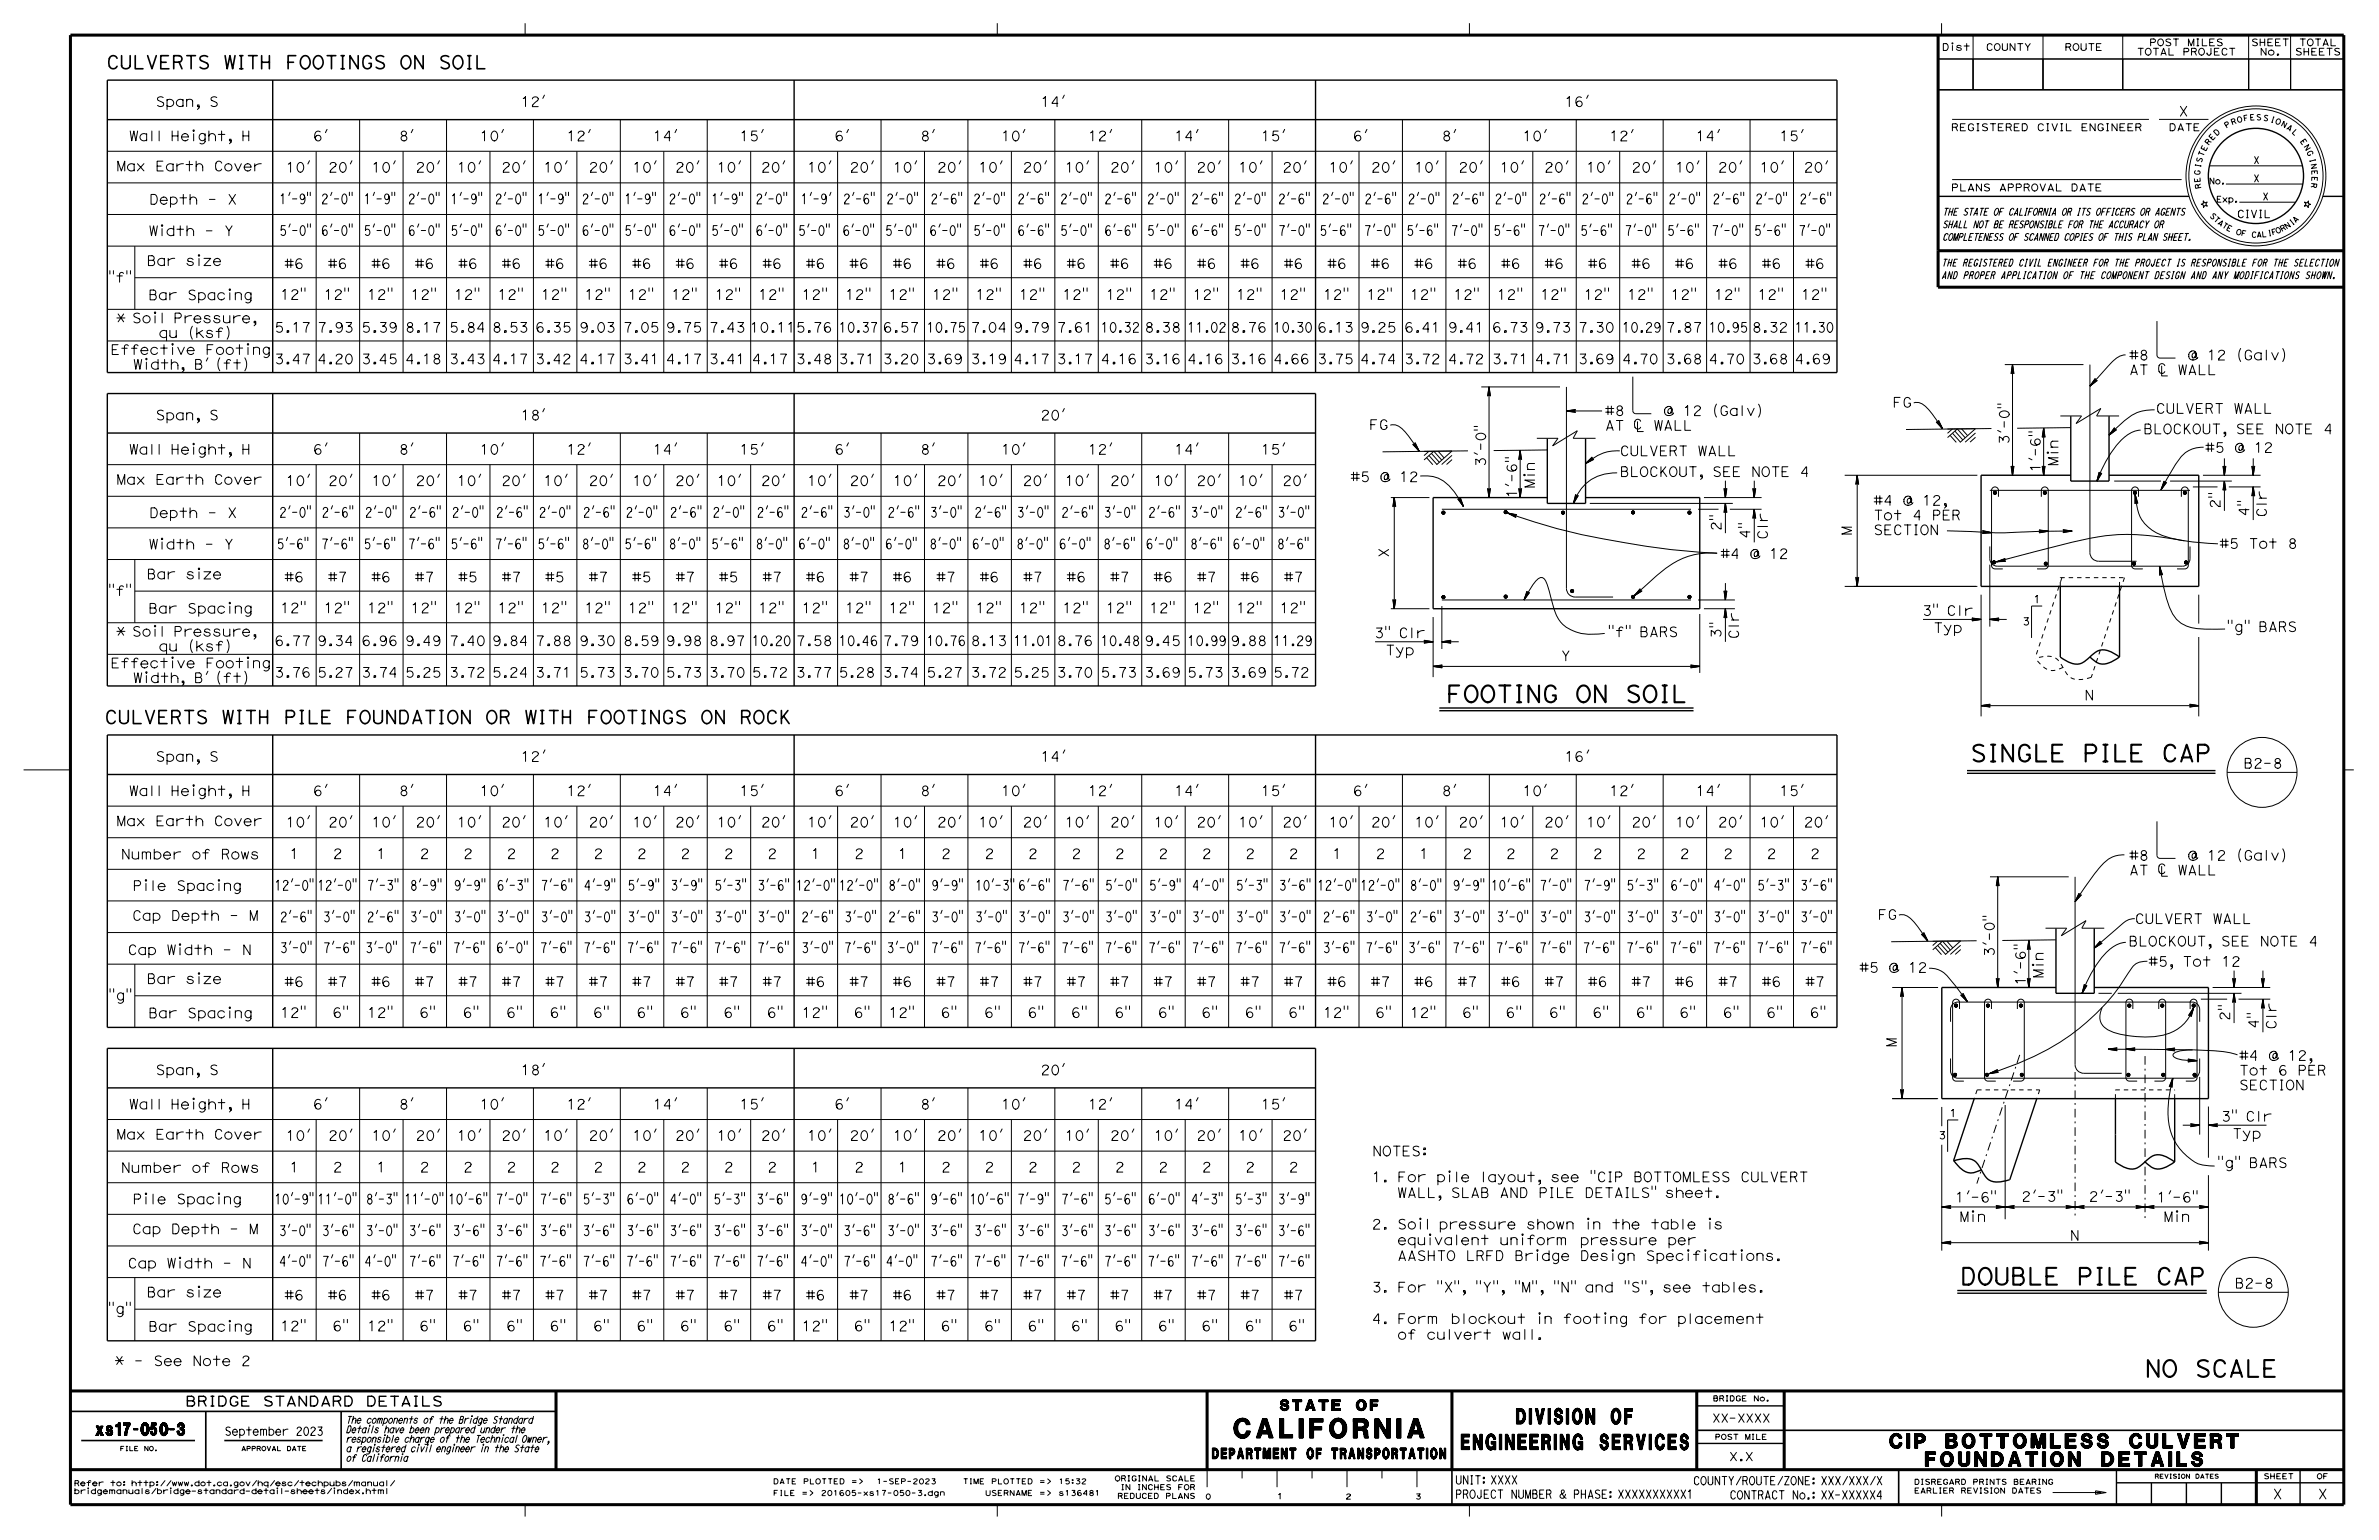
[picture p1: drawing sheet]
<svg xmlns="http://www.w3.org/2000/svg" width="432mm" height="279mm" viewBox="0 0 432 279" stroke-linecap="round" stroke-linejoin="round" font-family="sans-serif">
<defs><g id="words">
<text font-size="3.5" x="224" y="260.9">CALIFORNIA</text>
<g font-size="3">
<text x="262.5" y="127.4">FOOTING ON SOIL</text>
<text x="357.6" y="138.2">SINGLE PILE CAP</text>
<text x="355.8" y="233.1">DOUBLE PILE CAP</text>
<text x="389.3" y="249.8">NO SCALE</text>
</g>
<g font-size="2.8">
<text x="265.2" y="263">ENGINEERING SERVICES</text>
<text x="275.2" y="258.3">DIVISION OF</text>
</g>
<g font-size="2.6">
<text x="343" y="262.7">CIP BOTTOMLESS CULVERT</text>
<text x="349.5" y="266">FOUNDATION DETAILS</text>
</g>
<g font-size="2.4">
<text x="19.3" y="12.5">CULVERTS WITH FOOTINGS ON SOIL</text>
<text x="19" y="131.3">CULVERTS WITH PILE FOUNDATION OR WITH FOOTINGS ON ROCK</text>
</g>
<text font-size="2.2" x="17.4" y="260.4">xs17-050-3</text>
<g font-size="1.9">
<text x="232.3" y="255.9">STATE OF</text>
<text x="220" y="264.7">DEPARTMENT OF TRANSPORTATION</text>
</g>
<g font-size="1.8">
<text x="28.2" y="19.3">Span, S</text>
<text x="94.5" y="19.3">12'</text>
<text x="188.9" y="19.3">14'</text>
<text x="284" y="19.3">16'</text>
<text x="395.4" y="21.1">X</text>
<text x="23.4" y="25.5">Wall Height, H</text>
<text x="56.8" y="25.6">6'</text>
<text x="72.4" y="25.6">8'</text>
<text x="87.1" y="25.6">10'</text>
<text x="102.8" y="25.6">12'</text>
<text x="118.5" y="25.6">14'</text>
<text x="134.2" y="25.6">15'</text>
<text x="151.4" y="25.6">6'</text>
<text x="167" y="25.6">8'</text>
<text x="181.7" y="25.6">10'</text>
<text x="197.5" y="25.6">12'</text>
<text x="213.1" y="25.6">14'</text>
<text x="228.9" y="25.6">15'</text>
<text x="245.6" y="25.6">6'</text>
<text x="261.7" y="25.6">8'</text>
<text x="276.3" y="25.6">10'</text>
<text x="292.1" y="25.6">12'</text>
<text x="307.8" y="25.6">14'</text>
<text x="323" y="25.6">15'</text>
<text x="21.1" y="31">Max Earth Cover</text>
<text x="51.9" y="31.2">10'</text>
<text x="59.6" y="31.2">20'</text>
<text x="67.4" y="31.2">10'</text>
<text x="75.4" y="31.2">20'</text>
<text x="82.9" y="31.2">10'</text>
<text x="91" y="31.2">20'</text>
<text x="98.6" y="31.2">10'</text>
<text x="106.8" y="31.2">20'</text>
<text x="114.8" y="31.2">10'</text>
<text x="122.5" y="31.2">20'</text>
<text x="130.1" y="31.2">10'</text>
<text x="138.1" y="31.2">20'</text>
<text x="146.5" y="31.2">10'</text>
<text x="154.2" y="31.2">20'</text>
<text x="162.1" y="31.2">10'</text>
<text x="170.1" y="31.2">20'</text>
<text x="177.6" y="31.2">10'</text>
<text x="185.6" y="31.2">20'</text>
<text x="193.3" y="31.2">10'</text>
<text x="201.5" y="31.2">20'</text>
<text x="209.4" y="31.2">10'</text>
<text x="217.2" y="31.2">20'</text>
<text x="224.7" y="31.2">10'</text>
<text x="232.7" y="31.2">20'</text>
<text x="241.1" y="31.2">10'</text>
<text x="248.8" y="31.2">20'</text>
<text x="256.7" y="31.2">10'</text>
<text x="264.7" y="31.2">20'</text>
<text x="272.2" y="31.2">10'</text>
<text x="280.3" y="31.2">20'</text>
<text x="287.9" y="31.2">10'</text>
<text x="296.1" y="31.2">20'</text>
<text x="304" y="31.2">10'</text>
<text x="311.8" y="31.2">20'</text>
<text x="319.4" y="31.2">10'</text>
<text x="327.4" y="31.2">20'</text>
<text x="27.1" y="37.1">Depth - X</text>
<text x="50.7" y="37">1'-9&quot;</text>
<text x="58.3" y="37">2'-0&quot;</text>
<text x="66" y="37">1'-9&quot;</text>
<text x="74.1" y="37">2'-0&quot;</text>
<text x="81.8" y="37">1'-9&quot;</text>
<text x="89.8" y="37">2'-0&quot;</text>
<text x="97.6" y="37">1'-9&quot;</text>
<text x="105.6" y="37">2'-0&quot;</text>
<text x="113.3" y="37">1'-9&quot;</text>
<text x="121.4" y="37">2'-0&quot;</text>
<text x="129.1" y="37">1'-9&quot;</text>
<text x="137.1" y="37">2'-0&quot;</text>
<text x="145.3" y="37">1'-9'</text>
<text x="153" y="37">2'-6&quot;</text>
<text x="160.9" y="37">2'-0&quot;</text>
<text x="168.9" y="37">2'-6&quot;</text>
<text x="176.7" y="37">2'-0&quot;</text>
<text x="184.7" y="37">2'-6&quot;</text>
<text x="192.4" y="37">2'-0&quot;</text>
<text x="200.4" y="37">2'-6&quot;</text>
<text x="208.2" y="37">2'-0&quot;</text>
<text x="216.2" y="37">2'-6&quot;</text>
<text x="224" y="37">2'-0&quot;</text>
<text x="232" y="37">2'-6&quot;</text>
<text x="240" y="37">2'-0&quot;</text>
<text x="247.7" y="37">2'-6&quot;</text>
<text x="255.5" y="37">2'-0&quot;</text>
<text x="263.5" y="37">2'-6&quot;</text>
<text x="271.3" y="37">2'-0&quot;</text>
<text x="279.3" y="37">2'-6&quot;</text>
<text x="287.1" y="37">2'-0&quot;</text>
<text x="295.1" y="37">2'-6&quot;</text>
<text x="302.8" y="37">2'-0&quot;</text>
<text x="310.9" y="37">2'-6&quot;</text>
<text x="318.6" y="37">2'-0&quot;</text>
<text x="326.6" y="37">2'-6&quot;</text>
<text x="27" y="42.8">Width - Y</text>
<text x="50.7" y="42.7">5'-0&quot;</text>
<text x="58.3" y="42.7">6'-0&quot;</text>
<text x="66" y="42.7">5'-0&quot;</text>
<text x="74.1" y="42.7">6'-0&quot;</text>
<text x="81.8" y="42.7">5'-0&quot;</text>
<text x="89.8" y="42.7">6'-0&quot;</text>
<text x="97.6" y="42.7">5'-0&quot;</text>
<text x="105.6" y="42.7">6'-0&quot;</text>
<text x="113.3" y="42.7">5'-0&quot;</text>
<text x="121.4" y="42.7">6'-0&quot;</text>
<text x="129.1" y="42.7">5'-0&quot;</text>
<text x="137.1" y="42.7">6'-0&quot;</text>
<text x="144.9" y="42.7">5'-0&quot;</text>
<text x="152.9" y="42.7">6'-0&quot;</text>
<text x="160.6" y="42.7">5'-0&quot;</text>
<text x="168.7" y="42.7">6'-0&quot;</text>
<text x="176.7" y="42.7">5'-0&quot;</text>
<text x="184.7" y="42.7">6'-6&quot;</text>
<text x="192.4" y="42.7">5'-0&quot;</text>
<text x="200.4" y="42.7">6'-6&quot;</text>
<text x="208.2" y="42.7">5'-0&quot;</text>
<text x="216.2" y="42.7">6'-6&quot;</text>
<text x="224" y="42.7">5'-0&quot;</text>
<text x="232" y="42.7">7'-0&quot;</text>
<text x="239.5" y="42.7">5'-6&quot;</text>
<text x="247.6" y="42.7">7'-0&quot;</text>
<text x="255.3" y="42.7">5'-6&quot;</text>
<text x="263.3" y="42.7">7'-0&quot;</text>
<text x="271.1" y="42.7">5'-6&quot;</text>
<text x="279.1" y="42.7">7'-0&quot;</text>
<text x="286.8" y="42.7">5'-6&quot;</text>
<text x="294.9" y="42.7">7'-0&quot;</text>
<text x="302.6" y="42.7">5'-6&quot;</text>
<text x="310.6" y="42.7">7'-0&quot;</text>
<text x="318.4" y="42.7">5'-6&quot;</text>
<text x="326.4" y="42.7">7'-0&quot;</text>
<text x="19.6" y="51.2">&quot;f&quot;</text>
<text x="26.6" y="48.2">Bar size</text>
<text x="51.6" y="48.7">#6</text>
<text x="59.5" y="48.7">#6</text>
<text x="67.4" y="48.7">#6</text>
<text x="75.3" y="48.7">#6</text>
<text x="83.2" y="48.7">#6</text>
<text x="91" y="48.7">#6</text>
<text x="98.9" y="48.7">#6</text>
<text x="106.8" y="48.7">#6</text>
<text x="114.7" y="48.7">#6</text>
<text x="122.6" y="48.7">#6</text>
<text x="130.5" y="48.7">#6</text>
<text x="138.4" y="48.7">#6</text>
<text x="146.3" y="48.7">#6</text>
<text x="154.1" y="48.7">#6</text>
<text x="162" y="48.7">#6</text>
<text x="169.9" y="48.7">#6</text>
<text x="177.8" y="48.7">#6</text>
<text x="185.7" y="48.7">#6</text>
<text x="193.6" y="48.7">#6</text>
<text x="201.5" y="48.7">#6</text>
<text x="209.3" y="48.7">#6</text>
<text x="217.2" y="48.7">#6</text>
<text x="225.1" y="48.7">#6</text>
<text x="233" y="48.7">#6</text>
<text x="240.9" y="48.7">#6</text>
<text x="248.8" y="48.7">#6</text>
<text x="256.7" y="48.7">#6</text>
<text x="264.6" y="48.7">#6</text>
<text x="272.4" y="48.7">#6</text>
<text x="280.3" y="48.7">#6</text>
<text x="288.2" y="48.7">#6</text>
<text x="296.1" y="48.7">#6</text>
<text x="304" y="48.7">#6</text>
<text x="311.9" y="48.7">#6</text>
<text x="319.8" y="48.7">#6</text>
<text x="327.6" y="48.7">#6</text>
<text x="21" y="58.6">* Soil Pressure,</text>
<text x="26.9" y="54.4">Bar Spacing</text>
<text x="50.9" y="54.3">12&quot;</text>
<text x="58.7" y="54.3">12&quot;</text>
<text x="66.6" y="54.3">12&quot;</text>
<text x="74.5" y="54.3">12&quot;</text>
<text x="82.4" y="54.3">12&quot;</text>
<text x="90.3" y="54.3">12&quot;</text>
<text x="98.2" y="54.3">12&quot;</text>
<text x="106.1" y="54.3">12&quot;</text>
<text x="114" y="54.3">12&quot;</text>
<text x="121.8" y="54.3">12&quot;</text>
<text x="129.7" y="54.3">12&quot;</text>
<text x="137.6" y="54.3">12&quot;</text>
<text x="145.5" y="54.3">12&quot;</text>
<text x="153.4" y="54.3">12&quot;</text>
<text x="161.3" y="54.3">12&quot;</text>
<text x="169.2" y="54.3">12&quot;</text>
<text x="177" y="54.3">12&quot;</text>
<text x="184.9" y="54.3">12&quot;</text>
<text x="192.8" y="54.3">12&quot;</text>
<text x="200.7" y="54.3">12&quot;</text>
<text x="208.6" y="54.3">12&quot;</text>
<text x="216.5" y="54.3">12&quot;</text>
<text x="224.4" y="54.3">12&quot;</text>
<text x="232.2" y="54.3">12&quot;</text>
<text x="240.1" y="54.3">12&quot;</text>
<text x="248" y="54.3">12&quot;</text>
<text x="255.9" y="54.3">12&quot;</text>
<text x="263.8" y="54.3">12&quot;</text>
<text x="271.7" y="54.3">12&quot;</text>
<text x="279.6" y="54.3">12&quot;</text>
<text x="287.5" y="54.3">12&quot;</text>
<text x="295.3" y="54.3">12&quot;</text>
<text x="303.2" y="54.3">12&quot;</text>
<text x="311.1" y="54.3">12&quot;</text>
<text x="319" y="54.3">12&quot;</text>
<text x="326.9" y="54.3">12&quot;</text>
<text x="20.1" y="64.3">Effective Footing</text>
<text x="28.8" y="61.3">qu (ksf)</text>
<text x="49.8" y="60.3">5.17</text>
<text x="57.6" y="60.3">7.93</text>
<text x="65.6" y="60.3">5.39</text>
<text x="73.5" y="60.3">8.17</text>
<text x="81.5" y="60.3">5.84</text>
<text x="89.3" y="60.3">8.53</text>
<text x="97.1" y="60.3">6.35</text>
<text x="105.1" y="60.3">9.03</text>
<text x="113.1" y="60.3">7.05</text>
<text x="120.8" y="60.3">9.75</text>
<text x="128.7" y="60.3">7.43</text>
<text x="136.1" y="60.3">10.11</text>
<text x="144.4" y="60.3">5.76</text>
<text x="152.2" y="60.3">10.37</text>
<text x="160.2" y="60.3">6.57</text>
<text x="168.1" y="60.3">10.75</text>
<text x="176.2" y="60.3">7.04</text>
<text x="183.9" y="60.3">9.79</text>
<text x="191.8" y="60.3">7.61</text>
<text x="199.8" y="60.3">10.32</text>
<text x="207.7" y="60.3">8.38</text>
<text x="215.5" y="60.3">11.02</text>
<text x="223.3" y="60.3">8.76</text>
<text x="231.1" y="60.3">10.30</text>
<text x="239.1" y="60.3">6.13</text>
<text x="246.8" y="60.3">9.25</text>
<text x="254.9" y="60.3">6.41</text>
<text x="262.8" y="60.3">9.41</text>
<text x="270.8" y="60.3">6.73</text>
<text x="278.6" y="60.3">9.73</text>
<text x="286.4" y="60.3">7.30</text>
<text x="294.4" y="60.3">10.29</text>
<text x="302.3" y="60.3">7.87</text>
<text x="310.1" y="60.3">10.95</text>
<text x="318" y="60.3">8.32</text>
<text x="325.7" y="60.3">11.30</text>
<text x="386.4" y="65.3">#8</text>
<text x="394.7" y="65.3">@ 12 (Galv)</text>
<text x="24.1" y="67">Width, B' (ft)</text>
<text x="49.8" y="66">3.47</text>
<text x="57.6" y="66">4.20</text>
<text x="65.6" y="66">3.45</text>
<text x="73.5" y="66">4.18</text>
<text x="81.5" y="66">3.43</text>
<text x="89.3" y="66">4.17</text>
<text x="97.1" y="66">3.42</text>
<text x="105.1" y="66">4.17</text>
<text x="113.1" y="66">3.41</text>
<text x="120.8" y="66">4.17</text>
<text x="128.7" y="66">3.41</text>
<text x="136.4" y="66">4.17</text>
<text x="144.4" y="66">3.48</text>
<text x="152.2" y="66">3.71</text>
<text x="160.2" y="66">3.20</text>
<text x="168.1" y="66">3.69</text>
<text x="176.2" y="66">3.19</text>
<text x="183.9" y="66">4.17</text>
<text x="191.8" y="66">3.17</text>
<text x="199.8" y="66">4.16</text>
<text x="207.7" y="66">3.16</text>
<text x="215.5" y="66">4.16</text>
<text x="223.3" y="66">3.16</text>
<text x="231.1" y="66">4.66</text>
<text x="239.1" y="66">3.75 4.74</text>
<text x="254.9" y="66">3.72</text>
<text x="262.8" y="66">4.72</text>
<text x="270.8" y="66">3.71</text>
<text x="278.6" y="66">4.71</text>
<text x="286.4" y="66">3.69</text>
<text x="294.4" y="66">4.70</text>
<text x="302.3" y="66">3.68</text>
<text x="310.1" y="66">4.70</text>
<text x="318" y="66">3.68</text>
<text x="325.7" y="66">4.69</text>
<text x="28.2" y="76.2">Span, S</text>
<text x="94.5" y="76.2">18'</text>
<text x="188.9" y="76.2">20'</text>
<text x="248.5" y="77.9">FG</text>
<text x="291.3" y="75.4">#8</text>
<text x="299.6" y="75.4">@ 12 (Galv)</text>
<text x="343.5" y="73.9">FG</text>
<text x="391.3" y="75">CULVERT WALL</text>
<text x="23.4" y="82.4">Wall Height, H</text>
<text x="56.8" y="82.4">6'</text>
<text x="72.4" y="82.4">8'</text>
<text x="87.1" y="82.4">10'</text>
<text x="102.8" y="82.4">12'</text>
<text x="118.5" y="82.4">14'</text>
<text x="134.2" y="82.4">15'</text>
<text x="151.4" y="82.4">6'</text>
<text x="167" y="82.4">8'</text>
<text x="181.7" y="82.4">10'</text>
<text x="197.5" y="82.4">12'</text>
<text x="213.1" y="82.4">14'</text>
<text x="228.9" y="82.4">15'</text>
<text x="294" y="82.7">CULVERT WALL</text>
<text x="364.7" y="80.6" transform="rotate(-90 364.7 80.6)">3'-0&quot;</text>
<text x="389" y="78.7">BLOCKOUT, SEE NOTE 4</text>
<text x="400.2" y="82.1">#5 @ 12</text>
<text x="21.1" y="87.9">Max Earth Cover</text>
<text x="51.9" y="88.1">10'</text>
<text x="59.6" y="88.1">20'</text>
<text x="67.4" y="88.1">10'</text>
<text x="75.4" y="88.1">20'</text>
<text x="82.9" y="88.1">10'</text>
<text x="91" y="88.1">20'</text>
<text x="98.6" y="88.1">10'</text>
<text x="106.8" y="88.1">20'</text>
<text x="114.8" y="88.1">10'</text>
<text x="122.5" y="88.1">20'</text>
<text x="130.1" y="88.1">10'</text>
<text x="138.1" y="88.1">20'</text>
<text x="146.5" y="88.1">10'</text>
<text x="154.2" y="88.1">20'</text>
<text x="162.1" y="88.1">10'</text>
<text x="170.1" y="88.1">20'</text>
<text x="177.6" y="88.1">10'</text>
<text x="185.6" y="88.1">20'</text>
<text x="193.3" y="88.1">10'</text>
<text x="201.5" y="88.1">20'</text>
<text x="209.4" y="88.1">10'</text>
<text x="217.2" y="88.1">20'</text>
<text x="224.7" y="88.1">10'</text>
<text x="232.7" y="88.1">20'</text>
<text x="245.1" y="87.4">#5 @ 12</text>
<text x="269.6" y="84.7" transform="rotate(-90 269.6 84.7)">3'-0&quot;</text>
<text x="278.5" y="88.6" transform="rotate(-90 278.5 88.6)">Min</text>
<text x="294" y="86.5">BLOCKOUT, SEE NOTE 4</text>
<text x="370.3" y="85.7" transform="rotate(-90 370.3 85.7)">1'-6&quot;</text>
<text x="373.5" y="84.6" transform="rotate(-90 373.5 84.6)">Min</text>
<text x="27.1" y="93.9">Depth - X</text>
<text x="50.7" y="93.8">2'-0&quot;</text>
<text x="58.4" y="93.8">2'-6&quot;</text>
<text x="66.2" y="93.8">2'-0&quot;</text>
<text x="74.3" y="93.8">2'-6&quot;</text>
<text x="82" y="93.8">2'-0&quot;</text>
<text x="90" y="93.8">2'-6&quot;</text>
<text x="97.8" y="93.8">2'-0&quot;</text>
<text x="105.8" y="93.8">2'-6&quot;</text>
<text x="113.6" y="93.8">2'-0&quot;</text>
<text x="121.6" y="93.8">2'-6&quot;</text>
<text x="129.3" y="93.8">2'-0&quot;</text>
<text x="137.4" y="93.8">2'-6&quot;</text>
<text x="145.3" y="93.8">2'-6&quot;</text>
<text x="153" y="93.8">3'-0&quot;</text>
<text x="161.1" y="93.8">2'-6&quot;</text>
<text x="168.8" y="93.8">3'-0&quot;</text>
<text x="176.9" y="93.8">2'-6&quot;</text>
<text x="184.6" y="93.8">3'-0&quot;</text>
<text x="192.6" y="93.8">2'-6&quot;</text>
<text x="200.3" y="93.8">3'-0&quot;</text>
<text x="208.4" y="93.8">2'-6&quot;</text>
<text x="216.1" y="93.8">3'-0&quot;</text>
<text x="224.2" y="93.8">2'-6&quot;</text>
<text x="231.9" y="93.8">3'-0&quot;</text>
<text x="275.3" y="90.4" transform="rotate(-90 275.3 90.4)">1'-6&quot;</text>
<text x="340" y="94.3">Tot 4 PER</text>
<text x="340" y="91.7">#4 @ 12,</text>
<text x="402.9" y="92.3" transform="rotate(-90 402.9 92.3)">2&quot;</text>
<text x="411.4" y="93.9" transform="rotate(-90 411.4 93.9)">Clr</text>
<text x="27" y="99.6">Width - Y</text>
<text x="50.2" y="99.6">5'-6&quot;</text>
<text x="58.3" y="99.6">7'-6&quot;</text>
<text x="66" y="99.6">5'-6&quot;</text>
<text x="74.1" y="99.6">7'-6&quot;</text>
<text x="81.8" y="99.6">5'-6&quot;</text>
<text x="89.8" y="99.6">7'-6&quot;</text>
<text x="97.6" y="99.6">5'-6&quot;</text>
<text x="105.6" y="99.6">8'-0&quot;</text>
<text x="113.3" y="99.6">5'-6&quot;</text>
<text x="121.4" y="99.6">8'-0&quot;</text>
<text x="129.1" y="99.6">5'-6&quot;</text>
<text x="137.1" y="99.6">8'-0&quot;</text>
<text x="144.9" y="99.6">6'-0&quot;</text>
<text x="152.9" y="99.6">8'-0&quot;</text>
<text x="160.6" y="99.6">6'-0&quot;</text>
<text x="168.7" y="99.6">8'-0&quot;</text>
<text x="176.4" y="99.6">6'-0&quot;</text>
<text x="184.5" y="99.6">8'-0&quot;</text>
<text x="192.2" y="99.6">6'-0&quot;</text>
<text x="200.2" y="99.6">8'-6&quot;</text>
<text x="208" y="99.6">6'-0&quot;</text>
<text x="216" y="99.6">8'-6&quot;</text>
<text x="223.7" y="99.6">6'-0&quot;</text>
<text x="231.8" y="99.6">8'-6&quot;</text>
<text x="252" y="101.2" transform="rotate(-90 252 101.2)">X</text>
<text x="312.3" y="101.3">#4 @ 12</text>
<text x="312.4" y="96.3" transform="rotate(-90 312.4 96.3)">2&quot;</text>
<text x="320.8" y="97.9" transform="rotate(-90 320.8 97.9)">Clr</text>
<text x="336.1" y="97.1" transform="rotate(-90 336.1 97.1)">M</text>
<text x="340" y="97">SECTION</text>
<text x="402.8" y="99.5">#5 Tot 8</text>
<text x="26.6" y="105">Bar size</text>
<text x="51.6" y="105.6">#6</text>
<text x="59.5" y="105.6">#7</text>
<text x="67.4" y="105.6">#6</text>
<text x="75.3" y="105.6">#7</text>
<text x="83.2" y="105.6">#5</text>
<text x="91.1" y="105.6">#7</text>
<text x="98.9" y="105.6">#5</text>
<text x="106.8" y="105.6">#7</text>
<text x="114.7" y="105.6">#5</text>
<text x="122.6" y="105.6">#7</text>
<text x="130.5" y="105.6">#5</text>
<text x="138.4" y="105.6">#7</text>
<text x="146.3" y="105.6">#6</text>
<text x="154.2" y="105.6">#7</text>
<text x="162" y="105.6">#6</text>
<text x="169.9" y="105.6">#7</text>
<text x="177.8" y="105.6">#6</text>
<text x="185.7" y="105.6">#7</text>
<text x="193.6" y="105.6">#6</text>
<text x="201.5" y="105.6">#7</text>
<text x="209.3" y="105.6">#6</text>
<text x="217.2" y="105.6">#7</text>
<text x="225.1" y="105.6">#6</text>
<text x="233" y="105.6">#7</text>
<text x="19.6" y="108.1">&quot;f&quot;</text>
<text x="26.9" y="111.3">Bar Spacing</text>
<text x="50.9" y="111.2">12&quot;</text>
<text x="58.7" y="111.2">12&quot;</text>
<text x="66.6" y="111.2">12&quot;</text>
<text x="74.5" y="111.2">12&quot;</text>
<text x="82.4" y="111.2">12&quot;</text>
<text x="90.3" y="111.2">12&quot;</text>
<text x="98.2" y="111.2">12&quot;</text>
<text x="106.1" y="111.2">12&quot;</text>
<text x="114" y="111.2">12&quot;</text>
<text x="121.8" y="111.2">12&quot;</text>
<text x="129.7" y="111.2">12&quot;</text>
<text x="137.6" y="111.2">12&quot;</text>
<text x="145.5" y="111.2">12&quot;</text>
<text x="153.4" y="111.2">12&quot;</text>
<text x="161.3" y="111.2">12&quot;</text>
<text x="169.2" y="111.2">12&quot;</text>
<text x="177" y="111.2">12&quot;</text>
<text x="184.9" y="111.2">12&quot;</text>
<text x="192.8" y="111.2">12&quot;</text>
<text x="200.7" y="111.2">12&quot;</text>
<text x="208.6" y="111.2">12&quot;</text>
<text x="216.5" y="111.2">12&quot;</text>
<text x="224.4" y="111.2">12&quot;</text>
<text x="232.2" y="111.2">12&quot;</text>
<text x="348.9" y="111.7">3&quot; Clr</text>
<text x="21" y="115.5">* Soil Pressure,</text>
<text x="28.8" y="118.1">qu (ksf)</text>
<text x="49.8" y="117.1">6.77</text>
<text x="57.6" y="117.1">9.34</text>
<text x="65.6" y="117.1">6.96</text>
<text x="73.5" y="117.1">9.49</text>
<text x="81.5" y="117.1">7.40</text>
<text x="89.3" y="117.1">9.84</text>
<text x="97.1" y="117.1">7.88</text>
<text x="105.1" y="117.1">9.30</text>
<text x="113.1" y="117.1">8.59</text>
<text x="120.8" y="117.1">9.98</text>
<text x="128.7" y="117.1">8.97</text>
<text x="136.4" y="117.1">10.20</text>
<text x="144.4" y="117.1">7.58</text>
<text x="152.2" y="117.1">10.46</text>
<text x="160.2" y="117.1">7.79</text>
<text x="168.1" y="117.1">10.76</text>
<text x="176.2" y="117.1">8.13</text>
<text x="183.9" y="117.1">11.01</text>
<text x="191.8" y="117.1">8.76</text>
<text x="199.8" y="117.1">10.48</text>
<text x="207.7" y="117.1">9.45</text>
<text x="215.5" y="117.1">10.99</text>
<text x="223.3" y="117.1">9.88</text>
<text x="231.1" y="117.1">11.29</text>
<text x="249.4" y="115.7">3&quot; Clr</text>
<text x="251.4" y="118.8">Typ</text>
<text x="283.3" y="119.9">Y</text>
<text x="291.8" y="115.5">&quot;f&quot; BARS</text>
<text x="312.4" y="115.8" transform="rotate(-90 312.4 115.8)">3&quot;</text>
<text x="315.6" y="116" transform="rotate(-90 315.6 116)">Clr</text>
<text x="350.9" y="114.8">Typ</text>
<text x="404.1" y="114.6">&quot;g&quot; BARS</text>
<text x="20.1" y="121.2">Effective Footing</text>
<text x="24.1" y="123.9">Width, B' (ft)</text>
<text x="49.8" y="122.9">3.76</text>
<text x="57.6" y="122.9">5.27</text>
<text x="65.6" y="122.9">3.74</text>
<text x="73.5" y="122.9">5.25</text>
<text x="81.5" y="122.9">3.72</text>
<text x="89.3" y="122.9">5.24</text>
<text x="97.1" y="122.9">3.71</text>
<text x="105.1" y="122.9">5.73</text>
<text x="113.1" y="122.9">3.70</text>
<text x="120.8" y="122.9">5.73</text>
<text x="128.7" y="122.9">3.70</text>
<text x="136.4" y="122.9">5.72</text>
<text x="144.4" y="122.9">3.77 5.28</text>
<text x="160.2" y="122.9">3.74</text>
<text x="168.1" y="122.9">5.27</text>
<text x="176.2" y="122.9">3.72 5.25</text>
<text x="191.8" y="122.9">3.70</text>
<text x="199.8" y="122.9">5.73</text>
<text x="207.7" y="122.9">3.69</text>
<text x="215.5" y="122.9">5.73</text>
<text x="223.3" y="122.9">3.69</text>
<text x="231.1" y="122.9">5.72</text>
<text x="378.3" y="127">N</text>
<text x="28.2" y="138.1">Span, S</text>
<text x="94.5" y="138.1">12'</text>
<text x="188.9" y="138.1">14'</text>
<text x="284" y="138.1">16'</text>
<text x="407.2" y="139.4">B2-8</text>
<text x="21.1" y="149.8">Max Earth Cover</text>
<text x="23.4" y="144.4">Wall Height, H</text>
<text x="56.8" y="144.4">6'</text>
<text x="72.4" y="144.4">8'</text>
<text x="87.1" y="144.4">10'</text>
<text x="102.8" y="144.4">12'</text>
<text x="118.5" y="144.4">14'</text>
<text x="134.2" y="144.4">15'</text>
<text x="151.4" y="144.4">6'</text>
<text x="167" y="144.4">8'</text>
<text x="181.7" y="144.4">10'</text>
<text x="197.5" y="144.4">12'</text>
<text x="213.1" y="144.4">14'</text>
<text x="228.9" y="144.4">15'</text>
<text x="245.6" y="144.4">6'</text>
<text x="261.7" y="144.4">8'</text>
<text x="276.3" y="144.4">10'</text>
<text x="292.1" y="144.4">12'</text>
<text x="307.8" y="144.4">14'</text>
<text x="323" y="144.4">15'</text>
<text x="22" y="155.9">Number of Rows</text>
<text x="51.9" y="150">10'</text>
<text x="52.5" y="155.8">1</text>
<text x="59.6" y="150">20'</text>
<text x="60.4" y="155.8">2</text>
<text x="67.4" y="150">10'</text>
<text x="68.3" y="155.8">1</text>
<text x="75.4" y="150">20'</text>
<text x="76.2" y="155.8">2</text>
<text x="82.9" y="150">10'</text>
<text x="84.1" y="155.8">2</text>
<text x="91" y="150">20'</text>
<text x="92" y="155.8">2</text>
<text x="98.6" y="150">10'</text>
<text x="99.8" y="155.8">2</text>
<text x="106.8" y="150">20'</text>
<text x="107.7" y="155.8">2</text>
<text x="114.8" y="150">10'</text>
<text x="115.6" y="155.8">2</text>
<text x="122.5" y="150">20'</text>
<text x="123.5" y="155.8">2</text>
<text x="130.1" y="150">10'</text>
<text x="131.4" y="155.8">2</text>
<text x="138.1" y="150">20'</text>
<text x="139.3" y="155.8">2</text>
<text x="146.5" y="150">10'</text>
<text x="147.2" y="155.8">1</text>
<text x="154.2" y="150">20'</text>
<text x="155.1" y="155.8">2</text>
<text x="162.1" y="150">10'</text>
<text x="162.9" y="155.8">1</text>
<text x="170.1" y="150">20'</text>
<text x="170.8" y="155.8">2</text>
<text x="177.6" y="150">10'</text>
<text x="178.7" y="155.8">2</text>
<text x="185.6" y="150">20'</text>
<text x="186.6" y="155.8">2</text>
<text x="193.3" y="150">10'</text>
<text x="194.5" y="155.8">2</text>
<text x="201.5" y="150">20'</text>
<text x="202.4" y="155.8">2</text>
<text x="209.4" y="150">10'</text>
<text x="210.3" y="155.8">2</text>
<text x="217.2" y="150">20'</text>
<text x="218.1" y="155.8">2</text>
<text x="224.7" y="150">10'</text>
<text x="226" y="155.8">2</text>
<text x="232.7" y="150">20'</text>
<text x="233.9" y="155.8">2</text>
<text x="241.1" y="150">10'</text>
<text x="241.8" y="155.8">1</text>
<text x="248.8" y="150">20'</text>
<text x="249.7" y="155.8">2</text>
<text x="256.7" y="150">10'</text>
<text x="257.6" y="155.8">1</text>
<text x="264.7" y="150">20'</text>
<text x="265.5" y="155.8">2</text>
<text x="272.2" y="150">10'</text>
<text x="273.4" y="155.8">2</text>
<text x="280.3" y="150">20'</text>
<text x="281.2" y="155.8">2</text>
<text x="287.9" y="150">10'</text>
<text x="289.1" y="155.8">2</text>
<text x="296.1" y="150">20'</text>
<text x="297" y="155.8">2</text>
<text x="304" y="150">10'</text>
<text x="304.9" y="155.8">2</text>
<text x="311.8" y="150">20'</text>
<text x="312.8" y="155.8">2</text>
<text x="319.4" y="150">10'</text>
<text x="320.7" y="155.8">2</text>
<text x="327.4" y="150">20'</text>
<text x="328.6" y="155.8">2</text>
<text x="24.1" y="161.6">Pile Spacing</text>
<text x="49.8" y="161.5">12'-0&quot;12'-0&quot;</text>
<text x="66.6" y="161.5">7'-3&quot;</text>
<text x="74.4" y="161.5">8'-9&quot;</text>
<text x="82.4" y="161.5">9'-9&quot;</text>
<text x="90.2" y="161.5">6'-3&quot;</text>
<text x="98.1" y="161.5">7'-6&quot;</text>
<text x="105.9" y="161.5">4'-9&quot;</text>
<text x="113.9" y="161.5">5'-9&quot;</text>
<text x="121.7" y="161.5">3'-9&quot;</text>
<text x="129.7" y="161.5">5'-3&quot;</text>
<text x="137.5" y="161.5">3'-6&quot;</text>
<text x="144.4" y="161.5">12'-0&quot;12'-0&quot;</text>
<text x="161.2" y="161.5">8'-0&quot;</text>
<text x="169" y="161.5">9'-9&quot;</text>
<text x="177" y="161.5">10'-3&quot;6'-6&quot;</text>
<text x="192.8" y="161.5">7'-6&quot;</text>
<text x="200.6" y="161.5">5'-0&quot;</text>
<text x="208.5" y="161.5">5'-9&quot;</text>
<text x="216.4" y="161.5">4'-0&quot;</text>
<text x="224.3" y="161.5">5'-3&quot;</text>
<text x="232.1" y="161.5">3'-6&quot;</text>
<text x="239.1" y="161.5">12'-0&quot;12'-0&quot;</text>
<text x="255.9" y="161.5">8'-0&quot;</text>
<text x="263.7" y="161.5">9'-9&quot;</text>
<text x="270.6" y="161.5">10'-6&quot;</text>
<text x="279.4" y="161.5">7'-0&quot;</text>
<text x="287.4" y="161.5">7'-9&quot;</text>
<text x="295.2" y="161.5">5'-3&quot;</text>
<text x="303.2" y="161.5">6'-0&quot;</text>
<text x="311" y="161.5">4'-0&quot;</text>
<text x="319" y="161.5">5'-3&quot;</text>
<text x="326.8" y="161.5">3'-6&quot;</text>
<text x="386.4" y="156.1">#8</text>
<text x="394.7" y="156.1">@ 12 (Galv)</text>
<text x="24" y="167">Cap Depth - M</text>
<text x="50.8" y="167.2">2'-6&quot;</text>
<text x="58.6" y="167.2">3'-0&quot;</text>
<text x="66.6" y="167.2">2'-6&quot;</text>
<text x="74.4" y="167.2">3'-0&quot;</text>
<text x="82.4" y="167.2">3'-0&quot;</text>
<text x="90.2" y="167.2">3'-0&quot;</text>
<text x="98.1" y="167.2">3'-0&quot;</text>
<text x="105.9" y="167.2">3'-0&quot;</text>
<text x="113.9" y="167.2">3'-0&quot;</text>
<text x="121.7" y="167.2">3'-0&quot;</text>
<text x="129.7" y="167.2">3'-0&quot;</text>
<text x="137.5" y="167.2">3'-0&quot;</text>
<text x="145.5" y="167.2">2'-6&quot;</text>
<text x="153.3" y="167.2">3'-0&quot;</text>
<text x="161.2" y="167.2">2'-6&quot;</text>
<text x="169" y="167.2">3'-0&quot;</text>
<text x="177" y="167.2">3'-0&quot;</text>
<text x="184.8" y="167.2">3'-0&quot;</text>
<text x="192.8" y="167.2">3'-0&quot;</text>
<text x="200.6" y="167.2">3'-0&quot;</text>
<text x="208.5" y="167.2">3'-0&quot;</text>
<text x="216.4" y="167.2">3'-0&quot;</text>
<text x="224.3" y="167.2">3'-0&quot;</text>
<text x="232.1" y="167.2">3'-0&quot;</text>
<text x="240.1" y="167.2">2'-6&quot;</text>
<text x="247.9" y="167.2">3'-0&quot;</text>
<text x="255.9" y="167.2">2'-6&quot;</text>
<text x="263.7" y="167.2">3'-0&quot;</text>
<text x="271.6" y="167.2">3'-0&quot;</text>
<text x="279.4" y="167.2">3'-0&quot;</text>
<text x="287.4" y="167.2">3'-0&quot;</text>
<text x="295.2" y="167.2">3'-0&quot;</text>
<text x="303.2" y="167.2">3'-0&quot;</text>
<text x="311" y="167.2">3'-0&quot;</text>
<text x="319" y="167.2">3'-0&quot;</text>
<text x="326.8" y="167.2">3'-0&quot;</text>
<text x="340.8" y="166.8">FG</text>
<text x="387.5" y="167.6">CULVERT WALL</text>
<text x="23.2" y="173.2">Cap Width - N</text>
<text x="50.8" y="172.8">3'-0&quot;</text>
<text x="58.6" y="172.8">7'-6&quot;</text>
<text x="66.3" y="172.8">3'-0&quot;</text>
<text x="74.3" y="172.8">7'-6&quot;</text>
<text x="82.2" y="172.8">7'-6&quot;</text>
<text x="90" y="172.8">6'-0&quot;</text>
<text x="98" y="172.8">7'-6&quot;</text>
<text x="105.9" y="172.8">7'-6&quot;</text>
<text x="113.8" y="172.8">7'-6&quot;</text>
<text x="121.7" y="172.8">7'-6&quot;</text>
<text x="129.5" y="172.8">7'-6&quot;</text>
<text x="137.4" y="172.8">7'-6&quot;</text>
<text x="145.5" y="172.8">3'-0&quot;</text>
<text x="153.2" y="172.8">7'-6&quot;</text>
<text x="160.9" y="172.8">3'-0&quot;</text>
<text x="169" y="172.8">7'-6&quot;</text>
<text x="176.9" y="172.8">7'-6&quot;</text>
<text x="184.7" y="172.8">7'-6&quot;</text>
<text x="192.6" y="172.8">7'-6&quot;</text>
<text x="200.5" y="172.8">7'-6&quot;</text>
<text x="208.4" y="172.8">7'-6&quot;</text>
<text x="216.3" y="172.8">7'-6&quot;</text>
<text x="224.2" y="172.8">7'-6&quot;</text>
<text x="232.1" y="172.8">7'-6&quot;</text>
<text x="240.1" y="172.8">3'-6&quot;</text>
<text x="247.8" y="172.8">7'-6&quot;</text>
<text x="255.6" y="172.8">3'-6&quot;</text>
<text x="263.6" y="172.8">7'-6&quot;</text>
<text x="271.5" y="172.8">7'-6&quot;</text>
<text x="279.4" y="172.8">7'-6&quot;</text>
<text x="287.3" y="172.8">7'-6&quot;</text>
<text x="295.2" y="172.8">7'-6&quot;</text>
<text x="303" y="172.8">7'-6&quot;</text>
<text x="310.9" y="172.8">7'-6&quot;</text>
<text x="318.8" y="172.8">7'-6&quot;</text>
<text x="326.7" y="172.8">7'-6&quot;</text>
<text x="362" y="173.6" transform="rotate(-90 362 173.6)">3'-0&quot;</text>
<text x="386.3" y="171.6">BLOCKOUT, SEE NOTE 4</text>
<text x="26.6" y="178.5">Bar size</text>
<text x="51.6" y="179">#6</text>
<text x="59.5" y="179">#7</text>
<text x="67.4" y="179">#6</text>
<text x="75.3" y="179">#7</text>
<text x="83.2" y="179">#7</text>
<text x="91.1" y="179">#7</text>
<text x="98.9" y="179">#7</text>
<text x="106.8" y="179">#7</text>
<text x="114.7" y="179">#7</text>
<text x="122.6" y="179">#7</text>
<text x="130.5" y="179">#7</text>
<text x="138.4" y="179">#7</text>
<text x="146.3" y="179">#6</text>
<text x="154.2" y="179">#7</text>
<text x="162" y="179">#6</text>
<text x="169.9" y="179">#7</text>
<text x="177.8" y="179">#7</text>
<text x="185.7" y="179">#7</text>
<text x="193.6" y="179">#7</text>
<text x="201.5" y="179">#7</text>
<text x="209.4" y="179">#7</text>
<text x="217.2" y="179">#7</text>
<text x="225.1" y="179">#7</text>
<text x="233" y="179">#7</text>
<text x="240.9" y="179">#6</text>
<text x="248.8" y="179">#7</text>
<text x="256.7" y="179">#6</text>
<text x="264.6" y="179">#7</text>
<text x="272.4" y="179">#6</text>
<text x="280.3" y="179">#7</text>
<text x="288.2" y="179">#6</text>
<text x="296.1" y="179">#7</text>
<text x="304" y="179">#6</text>
<text x="311.9" y="179">#7</text>
<text x="319.8" y="179">#6</text>
<text x="327.7" y="179">#7</text>
<text x="337.5" y="176.4">#5 @ 12</text>
<text x="367.6" y="178.8" transform="rotate(-90 367.6 178.8)">1'-6&quot;</text>
<text x="370.9" y="177.5" transform="rotate(-90 370.9 177.5)">Min</text>
<text x="389.9" y="175.3">#5, Tot 12</text>
<text x="19.7" y="181.5">&quot;g&quot;</text>
<text x="26.9" y="184.7">Bar Spacing</text>
<text x="50.9" y="184.6">12&quot;</text>
<text x="60.3" y="184.6">6&quot;</text>
<text x="66.6" y="184.6">12&quot;</text>
<text x="76.1" y="184.6">6&quot;</text>
<text x="84" y="184.6">6&quot;</text>
<text x="91.9" y="184.6">6&quot;</text>
<text x="99.8" y="184.6">6&quot;</text>
<text x="107.6" y="184.6">6&quot;</text>
<text x="115.5" y="184.6">6&quot;</text>
<text x="123.4" y="184.6">6&quot;</text>
<text x="131.3" y="184.6">6&quot;</text>
<text x="139.2" y="184.6">6&quot;</text>
<text x="145.5" y="184.6">12&quot;</text>
<text x="155" y="184.6">6&quot;</text>
<text x="161.3" y="184.6">12&quot;</text>
<text x="170.7" y="184.6">6&quot;</text>
<text x="178.6" y="184.6">6&quot;</text>
<text x="186.5" y="184.6">6&quot;</text>
<text x="194.4" y="184.6">6&quot;</text>
<text x="202.3" y="184.6">6&quot;</text>
<text x="210.2" y="184.6">6&quot;</text>
<text x="218.1" y="184.6">6&quot;</text>
<text x="225.9" y="184.6">6&quot;</text>
<text x="233.8" y="184.6">6&quot;</text>
<text x="240.1" y="184.6">12&quot;</text>
<text x="249.6" y="184.6">6&quot;</text>
<text x="255.9" y="184.6">12&quot;</text>
<text x="265.4" y="184.6">6&quot;</text>
<text x="273.3" y="184.6">6&quot;</text>
<text x="281.1" y="184.6">6&quot;</text>
<text x="289" y="184.6">6&quot;</text>
<text x="296.9" y="184.6">6&quot;</text>
<text x="304.8" y="184.6">6&quot;</text>
<text x="312.7" y="184.6">6&quot;</text>
<text x="320.6" y="184.6">6&quot;</text>
<text x="328.5" y="184.6">6&quot;</text>
<text x="404.7" y="185.2" transform="rotate(-90 404.7 185.2)">2&quot;</text>
<text x="344.2" y="190" transform="rotate(-90 344.2 190)">M</text>
<text x="413.1" y="186.8" transform="rotate(-90 413.1 186.8)">Clr</text>
<text x="28.2" y="195">Span, S</text>
<text x="94.5" y="195">18'</text>
<text x="188.9" y="195">20'</text>
<text x="406.4" y="197.7">SECTION</text>
<text x="406.4" y="195.1">Tot 6 PER</text>
<text x="406.4" y="192.4">#4 @ 12,</text>
<text x="23.4" y="201.2">Wall Height, H</text>
<text x="56.8" y="201.2">6'</text>
<text x="72.4" y="201.2">8'</text>
<text x="87.1" y="201.2">10'</text>
<text x="102.8" y="201.2">12'</text>
<text x="118.5" y="201.2">14'</text>
<text x="134.2" y="201.2">15'</text>
<text x="151.4" y="201.2">6'</text>
<text x="167" y="201.2">8'</text>
<text x="181.7" y="201.2">10'</text>
<text x="197.5" y="201.2">12'</text>
<text x="213.1" y="201.2">14'</text>
<text x="228.9" y="201.2">15'</text>
<text x="403.2" y="203.4">3&quot; Clr</text>
<text x="21.1" y="206.7">Max Earth Cover</text>
<text x="51.9" y="206.9">10'</text>
<text x="59.6" y="206.9">20'</text>
<text x="67.4" y="206.9">10'</text>
<text x="75.4" y="206.9">20'</text>
<text x="82.9" y="206.9">10'</text>
<text x="91" y="206.9">20'</text>
<text x="98.6" y="206.9">10'</text>
<text x="106.8" y="206.9">20'</text>
<text x="114.8" y="206.9">10'</text>
<text x="122.5" y="206.9">20'</text>
<text x="130.1" y="206.9">10'</text>
<text x="138.1" y="206.9">20'</text>
<text x="146.5" y="206.9">10'</text>
<text x="154.2" y="206.9">20'</text>
<text x="162.1" y="206.9">10'</text>
<text x="170.1" y="206.9">20'</text>
<text x="177.6" y="206.9">10'</text>
<text x="185.6" y="206.9">20'</text>
<text x="193.3" y="206.9">10'</text>
<text x="201.5" y="206.9">20'</text>
<text x="209.4" y="206.9">10'</text>
<text x="217.2" y="206.9">20'</text>
<text x="224.7" y="206.9">10'</text>
<text x="232.7" y="206.9">20'</text>
<text x="249.1" y="209.7">NOTES:</text>
<text x="405.2" y="206.5">Typ</text>
<text x="22" y="212.7">Number of Rows</text>
<text x="52.5" y="212.6">1</text>
<text x="60.4" y="212.6">2</text>
<text x="68.3" y="212.6">1</text>
<text x="76.2" y="212.6">2</text>
<text x="84.1" y="212.6">2</text>
<text x="92" y="212.6">2</text>
<text x="99.8" y="212.6">2</text>
<text x="107.7" y="212.6">2</text>
<text x="115.6" y="212.6">2</text>
<text x="123.5" y="212.6">2</text>
<text x="131.4" y="212.6">2</text>
<text x="139.3" y="212.6">2</text>
<text x="147.2" y="212.6">1</text>
<text x="155.1" y="212.6">2</text>
<text x="162.9" y="212.6">1</text>
<text x="170.8" y="212.6">2</text>
<text x="178.7" y="212.6">2</text>
<text x="186.6" y="212.6">2</text>
<text x="194.5" y="212.6">2</text>
<text x="202.4" y="212.6">2</text>
<text x="210.3" y="212.6">2</text>
<text x="218.1" y="212.6">2</text>
<text x="226" y="212.6">2</text>
<text x="233.9" y="212.6">2</text>
<text x="249" y="214.4">1. For pile layout, see &quot;CIP BOTTOMLESS CULVERT</text>
<text x="402.4" y="211.8">&quot;g&quot; BARS</text>
<text x="24.1" y="218.4">Pile Spacing</text>
<text x="49.8" y="218.4">10'-9&quot;11'-0&quot;</text>
<text x="66.4" y="218.4">8'-3&quot;</text>
<text x="73.4" y="218.4">11'-0&quot; 10'-6&quot;</text>
<text x="90" y="218.4">7'-0&quot;</text>
<text x="97.9" y="218.4">7'-6&quot;</text>
<text x="105.8" y="218.4">5'-3&quot;</text>
<text x="113.7" y="218.4">6'-0&quot;</text>
<text x="121.5" y="218.4">4'-0&quot;</text>
<text x="129.5" y="218.4">5'-3&quot;</text>
<text x="137.3" y="218.4">3'-6&quot;</text>
<text x="145.3" y="218.4">9'-9&quot;</text>
<text x="152.2" y="218.4">10'-0&quot;</text>
<text x="161" y="218.4">8'-6&quot;</text>
<text x="168.8" y="218.4">9'-6&quot;</text>
<text x="176" y="218.4">10'-6&quot;</text>
<text x="184.6" y="218.4">7'-9&quot;</text>
<text x="192.6" y="218.4">7'-6&quot;</text>
<text x="200.4" y="218.4">5'-6&quot;</text>
<text x="208.4" y="218.4">6'-0&quot;</text>
<text x="216.2" y="218.4">4'-3&quot;</text>
<text x="224.1" y="218.4">5'-3&quot;</text>
<text x="231.9" y="218.4">3'-9&quot;</text>
<text x="253.6" y="217.3">WALL, SLAB AND PILE DETAILS&quot; sheet.</text>
<text x="354.2" y="218.1">1'-6&quot;</text>
<text x="355.7" y="221.6">Min</text>
<text x="366.9" y="218">2'-3&quot;</text>
<text x="379.1" y="218">2'-3&quot;</text>
<text x="390.8" y="218.1">1'-6&quot;</text>
<text x="392.7" y="221.6">Min</text>
<text x="24" y="223.8">Cap Depth - M</text>
<text x="50.6" y="224.2">3'-0&quot;</text>
<text x="58.4" y="224.2">3'-6&quot;</text>
<text x="66.4" y="224.2">3'-0&quot;</text>
<text x="74.2" y="224.2">3'-6&quot;</text>
<text x="82.2" y="224.2">3'-6&quot;</text>
<text x="90" y="224.2">3'-6&quot;</text>
<text x="97.9" y="224.2">3'-6&quot;</text>
<text x="105.8" y="224.2">3'-6&quot;</text>
<text x="113.7" y="224.2">3'-6&quot;</text>
<text x="121.5" y="224.2">3'-6&quot;</text>
<text x="129.5" y="224.2">3'-6&quot;</text>
<text x="137.3" y="224.2">3'-6&quot;</text>
<text x="145.3" y="224.2">3'-0&quot;</text>
<text x="153.1" y="224.2">3'-6&quot;</text>
<text x="161" y="224.2">3'-0&quot;</text>
<text x="168.8" y="224.2">3'-6&quot;</text>
<text x="176.8" y="224.2">3'-6&quot;</text>
<text x="184.6" y="224.2">3'-6&quot;</text>
<text x="192.6" y="224.2">3'-6&quot;</text>
<text x="200.4" y="224.2">3'-6&quot;</text>
<text x="208.4" y="224.2">3'-6&quot;</text>
<text x="216.2" y="224.2">3'-6&quot;</text>
<text x="224.1" y="224.2">3'-6&quot;</text>
<text x="231.9" y="224.2">3'-6&quot;</text>
<text x="249" y="223">2. Soil pressure shown in the table is</text>
<text x="253.6" y="225.8">equivalent uniform pressure per</text>
<text x="375.7" y="225">N</text>
<text x="23.2" y="230.1">Cap Width - N</text>
<text x="50.6" y="229.7">4'-0&quot;</text>
<text x="58.4" y="229.7">7'-6&quot;</text>
<text x="66.1" y="229.7">4'-0&quot;</text>
<text x="74.2" y="229.7">7'-6&quot;</text>
<text x="82.1" y="229.7">7'-6&quot;</text>
<text x="90" y="229.7">7'-6&quot;</text>
<text x="97.9" y="229.7">7'-6&quot;</text>
<text x="105.8" y="229.7">7'-6&quot;</text>
<text x="113.6" y="229.7">7'-6&quot;</text>
<text x="121.5" y="229.7">7'-6&quot;</text>
<text x="129.4" y="229.7">7'-6&quot;</text>
<text x="137.3" y="229.7">7'-6&quot;</text>
<text x="145.3" y="229.7">4'-0&quot;</text>
<text x="153.1" y="229.7">7'-6&quot;</text>
<text x="160.8" y="229.7">4'-0&quot;</text>
<text x="168.8" y="229.7">7'-6&quot;</text>
<text x="176.7" y="229.7">7'-6&quot;</text>
<text x="184.6" y="229.7">7'-6&quot;</text>
<text x="192.5" y="229.7">7'-6&quot;</text>
<text x="200.4" y="229.7">7'-6&quot;</text>
<text x="208.3" y="229.7">7'-6&quot;</text>
<text x="216.2" y="229.7">7'-6&quot;</text>
<text x="224.1" y="229.7">7'-6&quot;</text>
<text x="231.9" y="229.7">7'-6&quot;</text>
<text x="253.6" y="228.7">AASHTO LRFD Bridge Design Specifications.</text>
<text x="405.6" y="233.7">B2-8</text>
<text x="19.6" y="238.3">&quot;g&quot;</text>
<text x="26.6" y="235.3">Bar size</text>
<text x="51.6" y="235.8">#6</text>
<text x="59.5" y="235.8">#6</text>
<text x="67.4" y="235.8">#6</text>
<text x="75.3" y="235.8">#7</text>
<text x="83.2" y="235.8">#7</text>
<text x="91.1" y="235.8">#7</text>
<text x="98.9" y="235.8">#7</text>
<text x="106.8" y="235.8">#7</text>
<text x="114.7" y="235.8">#7</text>
<text x="122.6" y="235.8">#7</text>
<text x="130.5" y="235.8">#7</text>
<text x="138.4" y="235.8">#7</text>
<text x="146.3" y="235.8">#6</text>
<text x="154.2" y="235.8">#7</text>
<text x="162" y="235.8">#6</text>
<text x="169.9" y="235.8">#7</text>
<text x="177.8" y="235.8">#7</text>
<text x="185.7" y="235.8">#7</text>
<text x="193.6" y="235.8">#7</text>
<text x="201.5" y="235.8">#7</text>
<text x="209.4" y="235.8">#7</text>
<text x="217.2" y="235.8">#7</text>
<text x="225.1" y="235.8">#7</text>
<text x="233" y="235.8">#7</text>
<text x="249" y="234.4">3. For &quot;X&quot;, &quot;Y&quot;, &quot;M&quot;, &quot;N&quot; and &quot;S&quot;, see tables.</text>
<text x="26.9" y="241.5">Bar Spacing</text>
<text x="50.9" y="241.5">12&quot;</text>
<text x="60.3" y="241.5">6&quot;</text>
<text x="66.6" y="241.5">12&quot;</text>
<text x="76.1" y="241.5">6&quot;</text>
<text x="84" y="241.5">6&quot;</text>
<text x="91.9" y="241.5">6&quot;</text>
<text x="99.8" y="241.5">6&quot;</text>
<text x="107.6" y="241.5">6&quot;</text>
<text x="115.5" y="241.5">6&quot;</text>
<text x="123.4" y="241.5">6&quot;</text>
<text x="131.3" y="241.5">6&quot;</text>
<text x="139.2" y="241.5">6&quot;</text>
<text x="145.5" y="241.5">12&quot;</text>
<text x="155" y="241.5">6&quot;</text>
<text x="161.3" y="241.5">12&quot;</text>
<text x="170.7" y="241.5">6&quot;</text>
<text x="178.6" y="241.5">6&quot;</text>
<text x="186.5" y="241.5">6&quot;</text>
<text x="194.4" y="241.5">6&quot;</text>
<text x="202.3" y="241.5">6&quot;</text>
<text x="210.2" y="241.5">6&quot;</text>
<text x="218.1" y="241.5">6&quot;</text>
<text x="225.9" y="241.5">6&quot;</text>
<text x="233.8" y="241.5">6&quot;</text>
<text x="249" y="240.1">4. Form blockout in footing for placement</text>
<text x="253.6" y="243">of culvert wall.</text>
<text x="20.8" y="247.8">* - See Note 2</text>
<text x="33.6" y="255.1">BRIDGE STANDARD DETAILS</text>
<text x="412.5" y="271.9">X</text>
<text x="420.7" y="271.9">X</text>
</g>
<g font-size="1.5">
<text x="40.8" y="260.4">September 2023</text>
<text x="310.7" y="258">XX-XXXX</text>
<text x="264.1" y="269.3">UNIT: XXXX</text>
<text x="307.3" y="269.4">COUNTY/ROUTE/ZONE: XXX/XXX/X</text>
<text x="313.8" y="265">X.X</text>
<text x="264.1" y="271.8">PROJECT NUMBER &amp; PHASE: XXXXXXXXXX1</text>
<text x="313.9" y="272">CONTRACT No.: XX-XXXXX4</text>
</g>
<text font-size="1.4" x="406" y="39.5">CIVIL</text>
<g font-size="1.3">
<text x="354.1" y="23.7">REGISTERED CIVIL ENGINEER</text>
<text x="393.6" y="23.7">DATE</text>
<text x="409" y="29.7">X</text>
<text x="354.1" y="34.7">PLANS APPROVAL DATE</text>
<text x="409" y="33">X</text>
<text x="352.5" y="41.3">SHALL NOT BE RESPONSIBLE FOR THE ACCURACY OR</text>
<text x="352.5" y="39.1">THE STATE OF CALIFORNIA OR ITS OFFICERS OR AGENTS</text>
<text x="410.7" y="36.3">X</text>
<text x="352.5" y="43.6">COMPLETENESS OF SCANNED COPIES OF THIS PLAN SHEET.</text>
<text x="352.4" y="50.6">AND PROPER APPLICATION OF THE COMPONENT DESIGN AND ANY MODIFICATIONS SHOWN.</text>
<text x="352.4" y="48.3">THE REGISTERED CIVIL ENGINEER FOR THE PROJECT IS RESPONSIBLE FOR THE SELECTION</text>
<text x="367.1" y="113.4">3</text>
<text x="369.1" y="109.4">1</text>
<text x="353.9" y="202.6">1</text>
<text x="351.9" y="206.6">3</text>
<text x="62.8" y="263.4">a registered civil engineer in the State</text>
<text x="62.8" y="261.7">responsible charge of the Technical Owner,</text>
<text x="62.8" y="260">Details have been prepared under the</text>
<text x="62.8" y="258.2">The components of the Bridge Standard</text>
<text x="62.8" y="265.1">of California</text>
</g>
<g font-size="1.2">
<text x="352.5" y="9.2">Dist</text>
<text x="360.4" y="9.2">COUNTY</text>
<text x="374.7" y="9.2">ROUTE</text>
<text x="387.8" y="10">TOTAL PROJECT</text>
<text x="390.1" y="8.3">POST MILES</text>
<text x="408.6" y="8.3">SHEET</text>
<text x="410.2" y="10">No.</text>
<text x="416.5" y="10">SHEETS</text>
<text x="417.3" y="8.3">TOTAL</text>
</g>
<g font-size="1.1">
<text x="400.9" y="33.4">No.</text>
<text x="402.3" y="36.7">Exp.</text>
</g>
<g font-size="1">
<text x="404.1" y="23.3" transform="rotate(-31 404.1 23.3)">P</text>
<text x="405.1" y="22.7" transform="rotate(-20 405.1 22.7)">R</text>
<text x="406.1" y="22.3" transform="rotate(-15 406.1 22.3)">O</text>
<text x="407.3" y="22" transform="rotate(-10 407.3 22)">F</text>
<text x="408.4" y="21.8" transform="rotate(-4 408.4 21.8)">E</text>
<text x="409.5" y="21.8" transform="rotate(1 409.5 21.8)">S</text>
<text x="410.7" y="21.8" transform="rotate(12 410.7 21.8)">S</text>
<text x="412" y="22.1" transform="rotate(17 412 22.1)">I</text>
<text x="412.9" y="22.3" transform="rotate(22 412.9 22.3)">O</text>
<text x="413.9" y="22.8" transform="rotate(28 413.9 22.8)">N</text>
<text x="414.9" y="23.3" transform="rotate(33 414.9 23.3)">A</text>
<text x="399.6" y="29.6" transform="rotate(-74 399.6 29.6)">S</text>
<text x="399.9" y="28.5" transform="rotate(-69 399.9 28.5)">T</text>
<text x="400.3" y="27.5" transform="rotate(-63 400.3 27.5)">E</text>
<text x="400.9" y="26.4" transform="rotate(-53 400.9 26.4)">R</text>
<text x="401.5" y="25.5" transform="rotate(-47 401.5 25.5)">E</text>
<text x="402.3" y="24.7" transform="rotate(-42 402.3 24.7)">D</text>
<text x="415.9" y="24" transform="rotate(44 415.9 24)">L</text>
<text x="417.4" y="25.6" transform="rotate(55 417.4 25.6)">E</text>
<text x="418.1" y="26.6" transform="rotate(60 418.1 26.6)">N</text>
<text x="418.6" y="27.6" transform="rotate(65 418.6 27.6)">G</text>
<text x="419.2" y="28.9" transform="rotate(76 419.2 28.9)">I</text>
<text x="419.4" y="29.8" transform="rotate(81 419.4 29.8)">N</text>
<text x="399.3" y="31.8" transform="rotate(-85 399.3 31.8)">G</text>
<text x="399.4" y="33.1" transform="rotate(-96 399.4 33.1)">E</text>
<text x="399.4" y="30.5" transform="rotate(-79 399.4 30.5)">I</text>
<text x="399.6" y="34.2" transform="rotate(-101 399.6 34.2)">R</text>
<text x="419.5" y="33.1" transform="rotate(98 419.5 33.1)">R</text>
<text x="419.6" y="30.9" transform="rotate(87 419.6 30.9)">E</text>
<text x="419.6" y="32" transform="rotate(92 419.6 32)">E</text>
<text x="401" y="39.2" transform="rotate(46 401 39.2)">S</text>
<text x="401.7" y="39.9" transform="rotate(41 401.7 39.9)">T</text>
<text x="402.4" y="40.6" transform="rotate(37 402.4 40.6)">A</text>
<text x="403.2" y="41.1" transform="rotate(32 403.2 41.1)">T</text>
<text x="404" y="41.7" transform="rotate(27 404 41.7)">E</text>
<text x="415" y="41.6" transform="rotate(-34 415 41.6)">N</text>
<text x="416" y="40.9" transform="rotate(-38 416 40.9)">I</text>
<text x="416.6" y="40.5" transform="rotate(-43 416.6 40.5)">A</text>
<text x="405.7" y="42.4" transform="rotate(18 405.7 42.4)">O</text>
<text x="406.7" y="42.7" transform="rotate(13 406.7 42.7)">F</text>
<text x="408.6" y="43" transform="rotate(4 408.6 43)">C</text>
<text x="409.6" y="43.1" transform="rotate(-1 409.6 43.1)">A</text>
<text x="410.5" y="43" transform="rotate(-6 410.5 43)">L</text>
<text x="411.7" y="42.9" transform="rotate(-10 411.7 42.9)">I</text>
<text x="412.4" y="42.7" transform="rotate(-15 412.4 42.7)">F</text>
<text x="413.3" y="42.4" transform="rotate(-24 413.3 42.4)">O</text>
<text x="414.2" y="42.1" transform="rotate(-29 414.2 42.1)">R</text>
<text x="310.9" y="254.2">BRIDGE No.</text>
<text x="311.2" y="261.2">POST MILE</text>
<text x="13.4" y="269.6">Refer to: http://www.dot.ca.gov/hq/esc/techpubs/manual/</text>
<text x="140.3" y="269.2">DATE PLOTTED =&gt;</text>
<text x="174.7" y="269.2">TIME PLOTTED =&gt;</text>
<text x="192.1" y="269.2">15:32</text>
<text x="202.3" y="268.7">ORIGINAL SCALE</text>
<text x="347.4" y="269.3">DISREGARD PRINTS BEARING</text>
<text x="410.8" y="268.3">SHEET</text>
<text x="420.5" y="268.3">OF</text>
<text x="13.4" y="271">bridgemanuals/bridge-standard-detail-sheets/index.html</text>
<text x="140.3" y="271.3">FILE =&gt;</text>
<text x="149" y="271.3">201605-xs17-050-3.dgn</text>
<text x="178.8" y="271.3">USERNAME =&gt;</text>
<text x="192.1" y="271.3">s136481</text>
<text x="202.8" y="271.9">REDUCED PLANS</text>
<text x="203.4" y="270.3">IN INCHES FOR</text>
<text x="218.8" y="272">0</text>
<text x="231.8" y="271.9">1</text>
<text x="244.2" y="272">2</text>
<text x="256.9" y="272">3</text>
<text x="347.4" y="270.9">EARLIER REVISION DATES</text>
</g>
<g font-size=".8">
<text x="21.8" y="263.2">FILE NO.</text>
<text x="43.8" y="263.2">APPROVAL DATE</text>
<text x="391.1" y="268.2">REVISION DATES</text>
</g>
</g></defs>
<path d="M12.8 6.4h412.6v266.6h-412.6zM351.8 6.4v45.7h73.6M351.8 45.5h73.6M12.8 252.4h412.6M100.9 252.4v14.2M219.1 252.4v14.2M263.5 252.4v14.2M308 252.4v14.2M323.8 252.4v14.2M12.8 266.6h412.6M409.5 266.7v6.3" fill="none" stroke="#000" stroke-width=".55"/>
<path d="M12.8 256.1h88.1M37.4 256.1v10.5M61.9 256.1v10.5M308 259.5h117.4M14.7 261.4h20.7M40.7 261.4h17.9M263.5 266.6v6.4M344.6 266.6v6.4" fill="none" stroke="#000" stroke-width=".3"/>
<g fill="none" stroke="#000" stroke-width=".25">
<path d="M19.5 14.5h313.9v53.1h-313.9zM49.5 14.5v53.1M144.1 14.5v53.1M238.8 14.5v53.1M351.8 16.3h73.6M19.5 21.7h313.9M351.8 35.6h45.5M421.6 35.6h3.8M19.5 71.4h219.3v53.1h-219.3zM19.5 78.6h219.3M49.5 71.4v53.1M144.1 71.4v53.1"/>
<path d="M280.8 79.6v11.7h7v-11.7M375.9 75.5v11.8h6.9v-11.8M280.8 90.3h-20.7v20.1h48.4v-20.1h-20.7M375.9 86.2h-16.3v20.2h39.5v-20.2h-16.3M374 106.4l-.1 12.8 .6 .4a3.4 3.4 0 0 0 3.7 .5l1.3-1.1a2.89 2.89 0 0 1 4-.5l1.2 .7M384.7 119.2l-.6 .4a3.5 3.5 0 0 1-3.5 .6l-1.3-1M384.7 106.4v12.8M19.5 133.3h313.9v53.1h-313.9zM49.5 133.3v53.1M144.1 133.3v53.1M238.8 133.3v53.1M261.2 128.5h46.2"/>
<path d="M261.2 128.9h46.2M357 139.8h45.1M19.5 140.5h313.9M357 140.3h45.1M373.2 179.2h-20.8v20.1h48.4v-20.1h-20.7M373.2 168.4v11.8h6.9v-11.8M19.5 190.2h219.3v53.1h-219.3zM19.5 197.4h219.3M49.5 190.2v53.1M144.1 190.2v53.1M358.3 199.3l-3.7 11.2M369.7 199.3l-4.9 14.7-.7 .2a3.4 3.4 0 0 1-3.7-.6l-.9-1.5a2.88 2.88 0 0 0-3.6-1.8l-1.3 .3"/>
<path d="M384 199.3v11.5M394.7 199.3v11.5M354.6 210.5l.4 .6a3.5 3.5 0 0 0 3.2 1.7l1.5-.6M383.9 210.8l.6 .4a3.4 3.4 0 0 0 3.7 .5l1.3-1.1a2.88 2.88 0 0 1 4.1-.5l1.1 .7-.6 .4a3.5 3.5 0 0 1-3.5 .6l-1.2-1M355.3 234.1h45.2M355.3 234.6h45.2M308 255.1h15.8M308 261.9h15.8M384.1 266.6v6.4M384.1 269h41.3M390.5 269v4M396.8 269v4"/>
<path d="M403.2 269v4M417.5 266.6v6.4"/>
<circle cx="409.5" cy="31.9" r="8.6"/>
</g>
<g fill="none" stroke="#000" stroke-width=".18">
<path d="M95.3 4.2v2.2M98.8 17.3l-.3 .5M181 4.2v2.2M193.2 17.3l-.3 .5M266.7 4.2v2.2M288.3 17.3l-.3 .5M351.8 10.7h6.3v5.6h-6.3zM351.8 10.7h73.6M352.4 4.2v2.2M354.4 8.3v.9M358.1 10.7h12.7v5.6h-12.7zM358.1 6.4v9.9"/>
<path d="M370.8 6.4v9.9M370.8 10.7h14.5v5.6h-14.5zM385.3 10.7h22.8v5.6h-22.8zM385.3 6.4v9.9M408.1 6.4v9.9M408.1 10.7h7.7v5.6h-7.7zM415.8 6.4v9.9M415.8 10.7h9.6v5.6h-9.6zM19.5 27.4h313.9M19.5 33.2h313.9M19.5 38.9h313.9M35.2 24.3v1.3"/>
<path d="M52.6 34.9l-.2 .6M55.8 34.9v.6M56.2 29.2l-.3 .5M56.3 34.9v.6M57.4 27.4v40.2M59.4 23.5l-.3 .6M60.2 34.9l-.2 .6M63.4 34.9v.6M63.9 29.2l-.3 .5M63.9 34.9v.6M65.3 21.7v45.9M68 34.9l-.3 .6"/>
<path d="M71.1 34.9v.6M71.6 34.9v.6M71.7 29.2l-.3 .5M73.2 27.4v40.2M74.9 23.5l-.3 .6M76 34.9l-.2 .6M79.2 34.9v.6M79.7 34.9v.6M79.8 29.2l-.3 .5M81 21.7v45.9M83.7 34.9l-.2 .6M86.9 34.9v.6"/>
<path d="M87.2 29.2l-.2 .5M87.4 34.9v.6M88.9 27.4v40.2M91.4 23.5l-.3 .6M91.8 34.9l-.2 .6M95 34.9v.6M95.3 29.2l-.3 .5M95.5 34.9v.6M96.8 21.7v45.9M99.5 34.9l-.2 .6M102.7 34.9v.6M102.9 29.2l-.3 .5"/>
<path d="M103.2 34.9v.6M104.7 27.4v40.2M107.1 23.5l-.3 .6M107.6 34.9l-.3 .6M110.7 34.9v.6M111.2 29.2l-.3 .5M111.2 34.9v.6M112.6 21.7v45.9M115.3 34.9l-.2 .6M118.5 34.9v.6M119 34.9v.6M119.1 29.2l-.3 .5"/>
<path d="M120.5 27.4v40.2M122.8 23.5l-.3 .6M123.3 34.9l-.2 .6M126.5 34.9v.6M126.8 29.2l-.2 .5M127 34.9v.6M128.4 21.7v45.9M131.1 34.9l-.3 .6M134.2 34.9v.6M134.4 29.2l-.3 .5M134.7 34.9v.6M136.3 27.4v40.2"/>
<path d="M138.5 23.5l-.3 .6M139.1 34.9l-.2 .6M142.3 34.9v.6M142.4 29.2l-.3 .5M142.8 34.9v.6M147.3 34.9l-.2 .6M150.8 29.2l-.3 .5M150.8 34.9l-.2 .6M152 27.4v40.2M154 23.5l-.3 .6M155 34.9l-.2 .6M158.2 34.9v.6"/>
<path d="M158.5 29.2l-.3 .5M158.7 34.9v.6M159.9 21.7v45.9M162.8 34.9l-.2 .6M166 34.9v.6M166.4 29.2l-.3 .5M166.5 34.9v.6M167.8 27.4v40.2M169.6 23.5l-.3 .6M170.9 34.9l-.3 .6M174 34.9v.6M174.4 29.2l-.3 .5"/>
<path d="M174.5 34.9v.6M175.7 21.7v45.9M178.6 34.9l-.2 .6M181.8 34.9v.6M181.9 29.2l-.3 .5M182.3 34.9v.6M183.6 27.4v40.2M186 23.5l-.3 .6M186.6 34.9l-.2 .6M189.8 34.9v.6M189.9 29.2l-.2 .5M190.3 34.9v.6"/>
<path d="M191.5 21.7v45.9M194.4 34.9l-.2 .6M197.6 34.9v.6M197.6 29.2l-.3 .5M198.1 34.9v.6M199.3 27.4v40.2M201.8 23.5l-.3 .6M202.4 34.9l-.2 .6M205.6 34.9v.6M205.8 29.2l-.3 .5M206.1 34.9v.6M207.2 21.7v45.9"/>
<path d="M210.2 34.9l-.3 .6M213.3 34.9v.6M213.7 29.2l-.3 .5M213.8 34.9v.6M215.1 27.4v40.2M217.5 23.5l-.3 .6M218.2 34.9l-.2 .6M221.4 34.9v.6M221.5 29.2l-.3 .5M221.9 34.9v.6M223 21.7v45.9M225.9 34.9l-.2 .6"/>
<path d="M229.1 29.2l-.3 .5M229.1 34.9v.6M229.6 34.9v.6M230.9 27.4v40.2M233.2 23.5l-.3 .6M234 34.9l-.3 .6M237.1 29.2l-.3 .5M237.1 34.9v.6M237.6 34.9v.6M241.9 34.9l-.2 .6M245.1 34.9v.6M245.5 29.2l-.3 .5"/>
<path d="M245.6 34.9v.6M246.7 27.4v40.2M248.1 23.5l-.3 .6M249.6 34.9l-.2 .6M252.8 34.9v.6M253.2 29.2l-.3 .5M253.3 34.9v.6M254.6 21.7v45.9M257.5 34.9l-.2 .6M260.7 34.9v.6M261 29.2l-.3 .5M261.2 34.9v.6"/>
<path d="M262.4 27.4v40.2M264.2 23.5l-.3 .6M265.5 34.9l-.2 .6M268.7 34.9v.6M269 29.2l-.3 .5M269.2 34.9v.6M270.3 21.7v45.9M273.3 34.9l-.3 .6M276.4 34.9v.6M276.5 29.2l-.3 .5M276.9 34.9v.6M278.2 27.4v40.2"/>
<path d="M280.7 23.5l-.3 .6M281.3 34.9l-.3 .6M284.4 34.9v.6M284.6 29.2l-.3 .5M284.9 34.9v.6M286.1 21.7v45.9M289 34.9l-.2 .6M292.2 34.9v.6M292.2 29.2l-.3 .5M292.7 34.9v.6M294 27.4v40.2M296.4 23.5l-.3 .6"/>
<path d="M297 34.9l-.2 .6M300.2 34.9v.6M300.4 29.2l-.3 .5M300.7 34.9v.6M301.9 21.7v45.9M304.8 34.9l-.2 .6M308 34.9v.6M308.4 29.2l-.3 .5M308.5 34.9v.6M309.8 27.4v40.2M312.1 23.5l-.3 .6M312.8 34.9l-.2 .6"/>
<path d="M316 34.9v.6M316.1 29.2l-.3 .5M316.5 34.9v.6M317.6 21.7v45.9M320.6 34.9l-.2 .6M323.7 29.2l-.3 .5M323.8 34.9v.6M324.2 34.9v.6M325.5 27.4v40.2M327.3 23.5l-.3 .6M328.6 34.9l-.2 .6M331.7 29.2l-.3 .5"/>
<path d="M331.8 34.9v.6M332.3 34.9v.6M354.3 32.6h41.7M354.3 21.7h35.7M391.9 21.7h9M399.9 36.4l.3 .4 .4-.1-.2 .3 .2 .4-.4-.1-.3 .4v-.5l-.4-.1 .4-.2zM401 30.1h16.9M404 33.4h14M406.5 36.7h10.2M418.3 36.7l.4 .1 .3-.3v.4l.4 .2-.4 .1v.5l-.3-.4-.4 .1 .2-.4zM19.5 44.7h313.9M19.5 56.1h313.9"/>
<path d="M19.9 49.1v.6M20.6 49.1v.6M23 49.1v.6M23.7 49.1v.6M24.5 50.4h308.9M24.5 44.7v11.4M28.1 57.3v1.3M29.4 41.5v1.3M34.9 59.2a2.23 2.23 0 0 0 0 2.3M36.1 46.9v1.3M41.2 59.2a2.23 2.23 0 0 1 0 2.3M41.7 53.1v1.3"/>
<path d="M52.7 40.6l-.3 .6M54.7 52.2v.6M55.4 52.2v.6M55.8 40.6v.6M56.3 40.6v.6M60.2 40.6l-.2 .6M62.6 52.2v.6M63.2 52.2v.6M63.4 40.6v.6M63.9 40.6v.6M68 40.6l-.3 .6M70.5 52.2v.6"/>
<path d="M71.1 52.2v.6M71.1 40.6v.6M71.6 40.6v.6M76 40.6l-.2 .6M78.4 52.2v.6M79 52.2v.6M79.2 40.6v.6M79.7 40.6v.6M83.7 40.6l-.2 .6M86.3 52.2v.6M86.9 52.2v.6M86.9 40.6v.6"/>
<path d="M87.4 40.6v.6M91.8 40.6l-.2 .6M94.1 52.2v.6M94.8 52.2v.6M95 40.6v.6M95.5 40.6v.6M99.5 40.6l-.2 .6M102 52.2v.6M102.7 52.2v.6M102.7 40.6v.6M103.2 40.6v.6M107.6 40.6l-.3 .6"/>
<path d="M109.9 52.2v.6M110.6 52.2v.6M110.7 40.6v.6M111.2 40.6v.6M115.3 40.6l-.2 .6M117.8 52.2v.6M118.4 52.2v.6M118.5 40.6v.6M119 40.6v.6M123.3 40.6l-.2 .6M125.7 52.2v.6M126.3 52.2v.6"/>
<path d="M126.5 40.6v.6M127 40.6v.6M131.1 40.6l-.3 .6M133.6 52.2v.6M134.2 52.2v.6M134.2 40.6v.6M134.7 40.6v.6M139.1 40.6l-.2 .6M141.5 52.2v.6M142.1 52.2v.6M142.3 40.6v.6M142.8 40.6v.6"/>
<path d="M146.8 40.6l-.2 .6M149.3 52.2v.6M150 52.2v.6M150 40.6v.6M150.5 40.6v.6M154.9 40.6l-.2 .6M157.2 52.2v.6M157.9 52.2v.6M158.1 40.6v.6M158.5 40.6v.6M162.6 40.6l-.2 .6M165.1 52.2v.6"/>
<path d="M165.8 52.2v.6M165.8 40.6v.6M166.3 40.6v.6M170.7 40.6l-.3 .6M173 52.2v.6M173.7 52.2v.6M173.8 40.6v.6M174.3 40.6v.6M178.6 40.6l-.2 .6M180.9 52.2v.6M181.5 52.2v.6M181.8 40.6v.6"/>
<path d="M182.3 40.6v.6M186.6 40.6l-.2 .6M188.8 52.2v.6M189.4 52.2v.6M189.8 40.6v.6M190.3 40.6v.6M194.4 40.6l-.2 .6M196.7 52.2v.6M197.3 52.2v.6M197.6 40.6v.6M198.1 40.6v.6M202.4 40.6l-.2 .6"/>
<path d="M204.6 52.2v.6M205.2 52.2v.6M205.6 40.6v.6M206.1 40.6v.6M210.2 40.6l-.3 .6M212.4 52.2v.6M213.1 52.2v.6M213.3 40.6v.6M213.8 40.6v.6M218.2 40.6l-.2 .6M220.3 52.2v.6M221 52.2v.6"/>
<path d="M221.4 40.6v.6M221.9 40.6v.6M225.9 40.6l-.2 .6M228.2 52.2v.6M228.9 52.2v.6M229.1 40.6v.6M229.6 40.6v.6M234 40.6l-.3 .6M236.1 52.2v.6M236.7 52.2v.6M237.1 40.6v.6M237.6 40.6v.6"/>
<path d="M241.5 40.6l-.2 .6M244 52.2v.6M244.6 52.2v.6M244.6 40.6v.6M245.1 40.6v.6M249.5 40.6l-.2 .6M251.9 52.2v.6M252.5 52.2v.6M252.7 40.6v.6M253.2 40.6v.6M257.2 40.6l-.2 .6M259.8 52.2v.6"/>
<path d="M260.4 52.2v.6M260.4 40.6v.6M260.9 40.6v.6M265.3 40.6l-.2 .6M267.6 52.2v.6M268.3 52.2v.6M268.5 40.6v.6M269 40.6v.6M273 40.6l-.2 .6M275.5 52.2v.6M276.2 52.2v.6M276.2 40.6v.6"/>
<path d="M276.7 40.6v.6M281.1 40.6l-.3 .6M283.4 52.2v.6M284.1 52.2v.6M284.2 40.6v.6M284.7 40.6v.6M288.8 40.6l-.2 .6M291.3 52.2v.6M292 52.2v.6M292 40.6v.6M292.5 40.6v.6M296.8 40.6l-.2 .6"/>
<path d="M299.2 52.2v.6M299.8 52.2v.6M300 40.6v.6M300.5 40.6v.6M304.6 40.6l-.3 .6M307.1 52.2v.6M307.7 52.2v.6M307.7 40.6v.6M308.2 40.6v.6M312.6 40.6l-.2 .6M315 52.2v.6M315.6 52.2v.6"/>
<path d="M315.8 40.6v.6M316.3 40.6v.6M320.3 40.6l-.2 .6M322.9 52.2v.6M323.5 52.2v.6M323.5 40.6v.6M324 40.6v.6M328.4 40.6l-.2 .6M330.7 52.2v.6M331.4 52.2v.6M331.6 40.6v.6M332.1 40.6v.6"/>
<path d="M391.5 58.2l.1 6.5 .5 .3h2.8M19.5 61.9h313.9M26.6 65.7v1.3M31.3 63v1.3M37.7 64.9l-.3 .6M39.9 64.9a2.23 2.23 0 0 0 0 2.4M44.4 64.9a2.23 2.23 0 0 1 0 2.4M45 63v1.3M65.3 78.6v45.9M81 78.6v45.9M96.8 78.6v45.9M98.8 74.1l-.3 .6"/>
<path d="M112.6 78.6v45.9M128.4 78.6v45.9M159.9 78.6v45.9M175.7 78.6v45.9M191.5 78.6v45.9M193.2 74.1l-.3 .6M207.2 78.6v45.9M223 78.6v45.9M252.3 77.1a2.11 2.11 0 0 1 2.2 .7l1.1 1.2 2 2.8M267.6 77.4h.6M267.6 78h.6M268.9 70.2h14.2"/>
<path d="M270.1 71.8h.3M270.3 70.2v20.1M270.3 70.2l.2 1.7-.1-.1M270.3 70.2l-.2 1.6M270.3 70.2l-.1 1.5M270.3 70.2l.2 1.6M270.3 70.2v1.5M270.3 70.2l.1 1.6M270.3 70.2l-.3 1.7 .1-.1M278.9 79.5h3.9l-1 1.4M284.3 74.6h6.5M284.3 70.2v36.5a1.58 1.58 0 0 0 1.6 1.6h6.9"/>
<path d="M284.3 74.6l1.6 .1M284.3 74.6h1.6M284.3 74.6l1.7 .2-.1-.1M284.3 74.6l1.6 .2M285.9 74.5l-1.6 .1M285.9 74.4l.1-.1-1.7 .3M285.9 74.4l-1.6 .2M285.9 74.4v.3M289.6 79.5h-4.1l.8-1.3-4.5 2.7M291.6 78.1l.6-1.8 .6 1.8M291.8 77.6h.9M293.4 76.3h1.2"/>
<path d="M294 76.3v1.8M296.4 68.3v6.5l.5 .3h2.8M297.2 76.5v1.8h1.1M297.8 76.4a.6 .6 0 0 0-.8-.3 .6 .6 0 0 0-.3 .8 .67 .67 0 0 0 .1 .8 .67 .67 0 0 0 .8 0l.2-.2M300.4 76.3l.2 1.8 .4-1.8 .4 1.8 .3-1.8M302.2 78.1l.6-1.8 .6 1.8M302.3 77.6h.9M304 76.3v1.8h1.1M305.8 76.3v1.8h1.1M311.5 73.3a2.23 2.23 0 0 0 0 2.4M319.2 73.3a2.23 2.23 0 0 1 0 2.4M347.4 73.1a2.11 2.11 0 0 1 2.1 .6l1.1 1.3 2 2.8"/>
<path d="M351.5 76.6l1.1 1.2M351.6 76.6l1 1.2M351.7 76.5l.9 1.3M351.7 76.5l-.3 .1 1.2 1.2M351.8 76.5l.8 1.3M351.8 76.4l.8 1.4M351.8 76.4l.1-.2 .7 1.6M351.8 76.4l-.1 .1M351.8 76.3l.8 1.5M353.5 79.4l1.8-1.6 1.4 1.6M353.9 79l1.2 1.3M354.4 77.8l-.9 .8"/>
<path d="M354.4 78.6l1.4 1.6M354.8 78.2l1.5 1.6M356 77.8l1.1 1.2M358.5 77.8l-2.7 2.5M358.6 78.6l-1.9 1.6M358.6 79.3l-1 .9M361.5 77.7l-15.6 .2M362.6 73.3h.6M362.6 74h.6M362.6 78.1l.6 .3M363.9 66.1h14.3M365.1 67.7h.3"/>
<path d="M365.3 66.1l-.3 1.7 .1-.1M365.3 66.1l-.2 1.7M365.3 66.1l.1 1.6M365.3 66.1v20.1M365.3 66.1l.3 1.7-.2-.1M365.3 66.1l-.2 1.6M365.3 66.1l-.1 1.6M365.3 66.1l.2 1.7M365.3 66.1v1.6M368.2 78.4h.6M368.2 79h.6M370.9 77.7l.1 1.5"/>
<path d="M370.9 77.7v8.5M370.9 77.7l.3 1.6h-.1M370.9 79.2l.2 .1M370.9 77.7l.2 1.6M374 75.5h3.8l-1 1.3M375.8 77.6l-9.7 .1M379.3 66.1v34.1a1.58 1.58 0 0 0 1.6 1.6h6.9M380.3 68.7l-1 1.4M380.3 68.8l.1 .2M380.3 68.8v-.1l-1 1.4M380.3 68.8l-1 1.3M380.3 68.9l-1 1.2"/>
<path d="M380.4 69h.3l-1.4 1.1M380.4 69l-1.1 1.1M380.5 69l-1.2 1.1M380.6 69l-1.3 1.1M383.8 77.7l-1 1.3M383.8 77.8l-1 1.2M383.9 77.9l.3 .1-1.4 1M383.9 77.9l-1.1 1.1M383.9 77.9l-.1-.3-1 1.4M384 77.9l-1.2 1.1M384.1 78l-1.3 1M384.6 75.5h-4.1l.8-1.4-4.5 2.7"/>
<path d="M385.8 64.4a4.9 4.9 0 0 0-3.3 2.2l-3.2 3.5M386.8 68l.5-1.8 .6 1.8M386.9 67.5h.9M388.5 66.2h1.2M388.5 78a7.1 7.1 0 0 0-4.9 3.5l-1.8 3-1.2 2.8M389.1 66.2v1.8M391.1 74.4a7.7 7.7 0 0 0-6.3 2.6l-2 2M392.4 66.4v1.8h1M392.9 66.3a.6 .6 0 0 0-.7-.3 .6 .6 0 0 0-.4 .8 .67 .67 0 0 0 .2 .8 .67 .67 0 0 0 .8 0l.1-.2M395.5 66.2l.3 1.8 .4-1.8 .3 1.8 .3-1.8M397.3 68l.6-1.8 .6 1.8M397.5 67.5h.9"/>
<path d="M399.2 66.2v1.8h1M401 66.2v1.8h1M406.7 63.2a2.23 2.23 0 0 0 0 2.4M414.3 63.2a2.23 2.23 0 0 1 0 2.4M19.5 84.3h219.3M19.5 90h219.3M19.5 95.8h219.3M29.4 98.3v1.3M35.2 81.1v1.3M52.2 97.5l-.2 .6M52.6 91.7l-.2 .6M55.4 97.5v.6"/>
<path d="M55.8 91.7v.7M55.9 97.5v.6M56.2 86l-.3 .6M56.3 91.7v.7M57.4 84.3v40.2M59.4 80.3l-.3 .6M60.2 97.5l-.2 .6M60.4 91.7l-.3 .6M63.4 97.5v.6M63.5 91.7v.7M63.9 86l-.3 .6M63.9 97.5v.6"/>
<path d="M64 91.7v.7M68 97.5l-.3 .6M68.2 91.7l-.2 .6M71.1 97.5v.6M71.4 91.7v.7M71.6 97.5v.6M71.7 86l-.3 .6M71.9 91.7v.7M73.2 84.3v40.2M74.9 80.3l-.3 .6M76 97.5l-.2 .6M76.2 91.7l-.2 .6"/>
<path d="M79.2 97.5v.6M79.4 91.7v.7M79.7 97.5v.6M79.8 86l-.3 .6M79.9 91.7v.7M83.7 97.5l-.2 .6M84 91.7l-.2 .6M86.9 97.5v.6M87.2 91.7v.7M87.2 86l-.2 .6M87.4 97.5v.6M87.7 91.7v.7"/>
<path d="M88.9 84.3v40.2M91.4 80.3l-.3 .6M91.8 97.5l-.2 .6M92 91.7l-.2 .6M95 97.5v.6M95.2 91.7v.7M95.3 86l-.3 .6M95.5 97.5v.6M95.7 91.7v.7M99.5 97.5l-.2 .6M99.8 91.7l-.3 .6M102.7 97.5v.6"/>
<path d="M102.9 91.7v.7M102.9 86l-.3 .6M103.2 97.5v.6M103.4 91.7v.7M104.7 84.3v40.2M107.1 80.3l-.3 .6M107.6 97.5l-.3 .6M107.8 91.7l-.3 .6M110.7 97.5v.6M110.9 91.7v.7M111.2 86l-.3 .6M111.2 97.5v.6"/>
<path d="M111.4 91.7v.7M115.3 97.5l-.2 .6M115.5 91.7l-.2 .6M118.5 97.5v.6M118.7 91.7v.7M119 97.5v.6M119.1 86l-.3 .6M119.2 91.7v.7M120.5 84.3v40.2M122.8 80.3l-.3 .6M123.3 97.5l-.2 .6M123.5 91.7l-.2 .6"/>
<path d="M126.5 97.5v.6M126.7 91.7v.7M126.8 86l-.2 .6M127 97.5v.6M127.2 91.7v.7M131.1 97.5l-.3 .6M131.3 91.7l-.2 .6M134.2 97.5v.6M134.4 86l-.3 .6M134.5 91.7v.7M134.7 97.5v.6M135 91.7v.7"/>
<path d="M136.3 84.3v40.2M138.5 80.3l-.3 .6M139.1 97.5l-.2 .6M139.3 91.7l-.2 .6M142.3 97.5v.6M142.4 86l-.3 .6M142.5 91.7v.7M142.8 97.5v.6M143 91.7v.7M146.8 97.5l-.2 .6M147.3 91.7l-.2 .6M150 97.5v.6"/>
<path d="M150.5 91.7v.7M150.5 97.5v.6M150.8 86l-.3 .6M151 91.7v.7M152 84.3v40.2M154 80.3l-.3 .6M154.9 97.5l-.2 .6M155 91.7l-.2 .6M158.1 97.5v.6M158.2 91.7v.7M158.5 86l-.3 .6M158.5 97.5v.6"/>
<path d="M158.7 91.7v.7M162.6 97.5l-.2 .6M163.1 91.7l-.3 .6M165.8 97.5v.6M166.2 91.7v.7M166.3 97.5v.6M166.4 86l-.3 .6M166.7 91.7v.7M167.8 84.3v40.2M169.6 80.3l-.3 .6M170.7 97.5l-.3 .6M170.8 91.7l-.3 .6"/>
<path d="M173.8 97.5v.6M173.9 91.7v.7M174.3 97.5v.6M174.4 86l-.3 .6M174.4 91.7v.7M178.4 97.5l-.2 .6M178.8 91.7l-.2 .6M181.6 97.5v.6M181.9 86l-.3 .6M182 91.7v.7M182.1 97.5v.6M182.5 91.7v.7"/>
<path d="M183.6 84.3v40.2M186 80.3l-.3 .6M186.4 97.5l-.2 .6M186.5 91.7l-.2 .6M189.6 97.5v.6M189.7 91.7v.7M189.9 86l-.2 .6M190.1 97.5v.6M190.2 91.7v.7M194.2 97.5l-.3 .6M194.6 91.7l-.2 .6M197.3 97.5v.6"/>
<path d="M197.6 86l-.3 .6M197.8 91.7v.7M197.8 97.5v.6M198.3 91.7v.7M199.3 84.3v40.2M201.8 80.3l-.3 .6M202.2 97.5l-.2 .6M202.3 91.7l-.2 .6M205.4 97.5v.6M205.5 91.7v.7M205.8 86l-.3 .6M205.9 97.5v.6"/>
<path d="M206 91.7v.7M209.9 97.5l-.2 .6M210.4 91.7l-.2 .6M213.1 97.5v.6M213.6 91.7v.7M213.6 97.5v.6M213.7 86l-.3 .6M214 91.7v.7M215.1 84.3v40.2M217.5 80.3l-.3 .6M218 97.5l-.3 .6M218.1 91.7l-.2 .6"/>
<path d="M221.1 97.5v.6M221.3 91.7v.7M221.5 86l-.3 .6M221.6 97.5v.6M221.7 91.7v.7M225.7 97.5l-.2 .6M226.2 91.7l-.3 .6M228.9 97.5v.6M229.1 86l-.3 .6M229.3 91.7v.7M229.4 97.5v.6M229.8 91.7v.7"/>
<path d="M230.9 84.3v40.2M233.2 80.3l-.3 .6M233.8 97.5l-.3 .6M233.9 91.7l-.3 .6M236.9 97.5v.6M237 91.7v.7M237.1 86l-.3 .6M237.4 97.5v.6M237.5 91.7v.7M252.4 90.3h7M252.9 91.9h.3M253.1 90.3v1.5"/>
<path d="M253.1 90.3l-.3 1.6h.1M253.1 90.3l.1 1.6M253.1 90.3v20.1M253.1 90.3l.2 1.6h-.1M253.1 90.3l-.2 1.6M253.1 90.3l-.1 1.5M253.1 90.3l.2 1.6M256.5 80.6l1.1 1.2M256.6 80.6h-.2l1.2 1.2M256.6 80.6l1 1.2M256.7 80.6l.9 1.2M256.7 80.6h-.1"/>
<path d="M256.8 80.5l.8 1.3M256.8 80.4l.8 1.4M256.8 80.4l.1-.1 .7 1.5M256.8 80.4l-.1 .2M257.8 86.4a6.2 6.2 0 0 1 6.2 3l1.6 2.5M258.5 81.9l5-.1-2.8 2.5M258.5 83.4l1.7-1.5 1.5 1.6M258.9 83l1.2 1.3M259.4 81.9l-.9 .8M259.4 82.7l1.4 1.6M259.8 82.3l1.4 1.6M261 81.9l1.1 1.2"/>
<path d="M261.7 92.4h45.2M261.9 93h.1zM263.5 82.6l-1.8 1.7M263.6 83.4l-1 .9M264.7 90.5l.9 1.4M264.7 90.5h.2M264.7 90.5h-.1l1 1.4M264.8 90.5l.8 1.4M264.9 90.5l.7 1.4M264.9 90.5l.2-.2 .5 1.6M265 90.4l.6 1.5M265 90.3l.6 1.6"/>
<path d="M266.4 81.8l-15.5 .2M267.6 82.1l.6 .3M270.1 88.7l.2 1.6M270.1 88.7l.2 .1 .2-.2-.2 1.7M270.1 88.7l-.1-.1 .3 1.7M270.2 88.7l.1 1.6M270.3 88.7v1.6M270.4 88.7l-.1 1.6M270.5 88.7l-.2 1.6M273.2 83.1h.6M273.2 83.7h.6M273.2 87.8l.6 .3"/>
<path d="M273.7 93.1l1.5 .4M273.7 93.1l1.4 .4M273.7 93.1l1.4 .7M273.7 93.1a136.9 136.9 0 0 0 29.9 6.6l8.1 .7a13.8 13.8 0 0 0-11 4.1l-4.1 3.6M273.7 93.1l1.6 .3-.2 .2M273.7 93.1l1.4 .6M273.7 93.1l1.6 .3M273.7 93.1l1.4 .5M273.7 93.1l1.4 .8v-.2M275.1 93.6v.1M275.9 81.7l-.3 1.7M275.9 81.7l.2 1.6"/>
<path d="M275.9 81.7v8.6M275.9 81.7l.3 1.7-.1-.1M275.9 81.7l-.1 1.6M275.9 83.2l.2 .1M275.9 81.7l.2 1.7M275.9 81.7l-.2 1.7M275.9 81.7l.1 1.6M276 88.7l-.1 1.6M276.1 88.7l.1-.1-.3 1.7M276.1 88.7l-.2 .1M276.1 88.7l-.2 1.6M277.2 86.2h1.3"/>
<path d="M280.8 81.6l-9.7 .1M283.7 93h.1M286 89.8l-.4 1.5M286.1 89.8l-.5 1.5M286.1 89.9l-.5 1.4M286.2 90l-.6 1.3M286.2 90l-.2-.3-.4 1.6M286.2 89.9l-.6 1.4M286.3 89.9l-.7 1.4M286.3 89.9h.2l-.9 1.4M286.3 89.9l-.1 .1M286.4 89.9l-.8 1.4"/>
<path d="M288.6 91.3h25.9M289 83l-1.2 1.1M289 83.1v.1M289 83.1v-.2l-1.2 1.2M289 83.1l-1.2 1M289 83.2l.2 .1M289 83.2l-1.2 .9M289.1 83.3l-1.3 .8M289.2 83.3l.1 .1-1.5 .7M289.2 83.3l-1.4 .8M293.5 85.8a7.7 7.7 0 0 0-7.9 5.5M294 81.8a8.6 8.6 0 0 0-6.2 2.3"/>
<path d="M296.4 92.9v.1zM308.2 92.4h3.7M309.3 90.3h10.4M310.3 93.6h.6M310.3 94.2h.6M313 88.7l.2 1.6M313 92.9h.3M313 88.7l-.1-.1 .3 1.7M313 88.7h.3M313.1 88.7l.1 1.6M313.2 91.3v1.6M313.2 91.3l.1 1.6"/>
<path d="M313.2 91.3l-.3 1.7 .1-.1M313.2 87.2v3.1M313.2 91.3v5.4M313.2 91.3l.3 1.7-.2-.1M313.2 91.3l-.2 1.6M313.2 91.3l-.1 1.6M313.2 91.3l.2 1.7M313.2 91.3l-.2 1.7M313.2 88.7v1.6M313.3 88.7l.2-.1-.3 1.7M313.3 88.7l-.1 1.6M313.4 88.7l-.2 1.6"/>
<path d="M314 92.4h5.7M315.5 95h.6M315.5 95.7h.6M317 96.4v1l-1.2-.8v-.1h1.8M318.2 88.7l.2 1.6M318.3 88.7h.2M318.3 88.7l-.2-.1 .3 1.7M318.3 88.7l.1 1.6M318.4 92.4l.1 1.6M318.4 92.4l-.3 1.7 .2-.1M318.4 92.4l-.2 1.6M318.4 87.2v3.1"/>
<path d="M318.4 92.4v6M318.4 92.4l.3 1.7-.3-.2-.1 .1M318.4 92.4l-.1 1.6M318.4 92.4l-.1 1.5M318.4 92.4l.2 1.6M318.4 92.4l.1 1.5M318.5 88.7l-.1 1.6M318.5 88.7l.2-.1-.3 1.7M318.6 88.7l-.2 1.6M334.8 86.2h24.1M337 87.8h.2M337.1 86.2l-.3 1.7 .2-.1"/>
<path d="M337.1 86.2l.1 1.6M337.1 86.2v20.2M337.1 86.2l.3 1.7-.2-.1M337.1 86.2l-.1 1.6M337.1 86.2l.2 1.6M337.1 86.2l-.2 1.6M353.4 96.3l4.7 .2a71.7 71.7 0 0 0 11.8-.1h1.9M359.9 96.3l1.6 .3M359.9 96.4l1.6 .2M359.9 96.4l-.1-.2 1.7 .4M359.9 96.4l.1 .1M359.9 96.6h1.6"/>
<path d="M359.9 96.5l1.6 .1M360 96.5l1.5 .1M360 96.5l-.2 .3 1.7-.2M361.2 99.1v2.3a1.34 1.34 0 0 0 1.3 1.3h33.6a1.34 1.34 0 0 0 1.4-1.3v-2.3M361.2 89h36.3M361.5 96.6l-1.6 .1M361.5 96.6l-1.7 .1M362.7 90.1v-1.1a.63 .63 0 0 0-.6-.7 .63 .63 0 0 0-.6 .7v13.6a.63 .63 0 0 0 .6 .6h1.4M365.1 84.6l.2 1.6M365.1 84.6h-.1l.3 1.6M365.1 84.6h.3M365.2 84.7l.1 1.5"/>
<path d="M365.3 84.7v1.5M365.4 84.6h.2l-.3 1.6M365.4 84.6l-.1 1.6M365.5 84.6l-.2 1.6M368.2 83.1l.6 .3M370.1 96.2l1.7 .2M370.2 96.3l1.6 .1M370.5 90.1v-1.1a.63 .63 0 0 1 .6-.7 .63 .63 0 0 1 .7 .7v13.6a.63 .63 0 0 1-.7 .6h-1.4M370.6 84.6l.3 1.6M370.7 84.6l.2 1.6M370.8 84.6l.1 1.6M370.9 84.7v1.5"/>
<path d="M371 84.7l-.1 1.5M371.1 84.6l-.2 1.6M371.1 84.6h.1l-.3 1.6M371.1 84.6l-.2 .1M371.8 96.4l-1.6 .1M371.8 96.4l-1.7 .3 .2-.3M371.8 96.4l-1.7 .2M371.8 96.4h-1.5M371.8 96.4l-1.7-.3 .2 .3M372.3 82.1h1.3M374.5 96.2l1.6 .2M374.5 96.2l-.1-.1 1.7 .3"/>
<path d="M374.5 96.2l.1 .2M374.6 96.3l1.5 .1M374.6 96.4l-.1 .1M376.1 96.4l-1.6 .1M376.1 96.4h-1.5M376.1 96.4h-4.3M376.1 96.4l-1.7 .2 .1-.1M376.1 96.4l-1.6 .2M381 85.7l-.4 1.6M381.1 85.8l.1 .1M381.1 85.8l-.1-.2-.4 1.7M381.1 85.8l-.5 1.5"/>
<path d="M381.2 85.9l-.6 1.4M381.3 85.9l-.7 1.4M381.3 85.9h.2l-.9 1.4M381.3 85.9h-.1M381.4 85.9l-.8 1.4M383.7 87.3h8.5M387.5 89.7v1.7l.2-.2M387.5 89.7l.1 1.7M387.5 89.7l.3 1.5M387.5 89.7l.2 1.5M387.5 89.7l.4 1.6M387.5 89.7l.2 1.2a7 7 0 0 0 5.5 6.5l3.6 .8 5.8 .5"/>
<path d="M387.5 89.7l.5 1.6h-.1M387.5 89.7l.1 1.6M387.5 89.7l.2 1.6M387.5 89.7l.5 1.6M387.7 91.2l.2 .1M388.1 90.1v-1.1a.63 .63 0 0 0-.6-.7 .63 .63 0 0 0-.6 .7v13.6a.63 .63 0 0 0 .6 .6h1.4M392.8 87.3l-.6 1.6M392.9 87.4v.1M392.9 87.4l-.1-.1-.6 1.6M392.9 87.4l-.7 1.5M392.9 87.5l-.7 1.4M393 87.5l-.8 1.4"/>
<path d="M393.1 87.5h.2l-1.1 1.4M393.1 87.5h-.2M393.1 87.5l-.9 1.4M393.2 87.5l-1 1.4M393.9 87.3h11.2M395.9 90.1v-1.1a.63 .63 0 0 1 .7-.7 .63 .63 0 0 1 .6 .7v13.6a.63 .63 0 0 1-.6 .6h-1.5M396.5 98.1a44.2 44.2 0 0 0-14.8-.8l-6.4 1.3-12.9 3.3M398 88.3h4.5M399.8 86.2h10.5M400 81.1a5.2 5.2 0 0 0-4.8 2.7l-3 5.1M400.8 89.5h.7M400.8 90.2h.7"/>
<path d="M403.5 84.6l.2 1.6M403.6 84.6h.3M403.6 88.9h.3M403.6 84.6h-.1l.2 1.6M403.6 84.6l.1 1.6M403.7 84.7v1.5M403.7 87.3l-.2 1.6h.1M403.7 83.2v3M403.7 87.3v5.4M403.7 87.3l.3 1.6h-.1M403.7 87.3l-.1 1.6M403.7 87.3v1.5"/>
<path d="M403.7 87.3l.2 1.6M403.7 87.3l-.2 1.6M403.7 87.3l.1 1.5M403.8 84.7l-.1 1.5M403.9 84.6l-.2 1.6M403.9 84.6h.1l-.3 1.6M404.5 88.3h5.8M406.1 91h.6M406.1 91.6h.6M407.6 92.3v1.1l-1.2-.8v-.1h1.8M408.8 84.6l.2 1.6M408.8 84.6h-.1l.3 1.6"/>
<path d="M408.8 84.6h.3M408.8 89.9h.3M408.9 84.7l.1 1.5M409 88.3l-.2 1.7M409 88.3v1.6M409 88.3l-.3 1.7 .1-.1M409 88.3l.1 1.6M409 83.2v3M409 88.3v6.1M409 88.3l.3 1.7-.2-.1M409 88.3l-.2 1.6M409 88.3l-.1 1.6"/>
<path d="M409 88.3l.2 1.7M409 84.7v1.5M409.1 84.6h.2l-.3 1.6M409.1 84.6l-.1 1.6M409.2 84.6l-.2 1.6M19.5 101.5h219.3M19.5 118.7h219.3M19.5 113h219.3M19.9 106v.6M20.6 106v.6M23 106v.6M23.7 106v.6"/>
<path d="M24.5 107.2h214.3M24.5 101.5v11.5M28.1 114.2v1.2M31.3 119.9v1.3M34.9 116a2.23 2.23 0 0 0 0 2.4M36.1 103.8v1.3M41.2 116.1a2.23 2.23 0 0 1 0 2.3M41.7 110v1.3M45 119.9v1.3M54.7 109.1v.6M55.4 109.1v.6M62.6 109.1v.6"/>
<path d="M63.2 109.1v.6M70.5 109.1v.6M71.1 109.1v.6M78.4 109.1v.6M79 109.1v.6M86.3 109.1v.6M86.9 109.1v.6M94.1 109.1v.6M94.8 109.1v.6M102 109.1v.6M102.7 109.1v.6M109.9 109.1v.6"/>
<path d="M110.6 109.1v.6M117.8 109.1v.6M118.4 109.1v.6M125.7 109.1v.6M126.3 109.1v.6M133.6 109.1v.6M134.2 109.1v.6M141.5 109.1v.6M142.1 109.1v.6M149.3 109.1v.6M150 109.1v.6M157.2 109.1v.6"/>
<path d="M157.9 109.1v.6M165.1 109.1v.6M165.8 109.1v.6M173 109.1v.6M173.7 109.1v.6M180.9 109.1v.6M181.5 109.1v.6M188.8 109.1v.6M189.4 109.1v.6M196.7 109.1v.6M197.3 109.1v.6M204.6 109.1v.6"/>
<path d="M205.2 109.1v.6M212.4 109.1v.6M213.1 109.1v.6M220.3 109.1v.6M221 109.1v.6M228.2 109.1v.6M228.9 109.1v.6M236.1 109.1v.6M236.7 109.1v.6M249.6 116.4h10.5M251.5 113.6v.6M252.2 113.6v.6"/>
<path d="M252.4 110.4h7M252.9 108.8l.2 1.6M252.9 108.9l-.1-.1 .3 1.6M252.9 108.9l.2 1.5M253 108.9l.1 1.5M253.1 108.9v1.5M253.2 108.9l.1-.1-.2 1.6M253.2 108.9h-.3M253.2 108.9l-.1 1.5M253.3 108.8l-.2 1.6M258.5 116.2l1.6 .2M258.6 116.4h1.5"/>
<path d="M260.1 116.4l-1.6 .2M260.1 111.9v10.9M260.1 116.4l-1.6 .3v-.1M260.1 116.4l-1.6-.1v.3M260.1 116.4l-1.5 .1M261.7 116.4h3.1M261.7 108.9h45.2M261.7 116.4l1.6 .2M261.7 116.4l1.5 .1M261.7 110v7.7M261.7 116.4l1.7 .3-.1-.1M263.2 116.4h-1.5"/>
<path d="M263.3 116.3v.3M263.3 116.3l.1-.1-1.7 .2M263.3 116.3l-1.6 .1M263.3 116.2l-1.6 .2M276.6 108.9a11.9 11.9 0 0 1 2.8-4l.4-.1a1.8 1.8 0 0 1 1.1 1.5l1 3.5a6.5 6.5 0 0 0 7.2 5.3l2.2-.2M277.2 107.3l-.6 1.6M277.2 107.4l-.1-.2-.5 1.7M277.2 107.4l-.6 1.5M277.2 107.4l.1 .1M277.3 107.5l-.7 1.4M277.3 107.5h.3l-1 1.4M277.4 107.5l-.8 1.4"/>
<path d="M277.5 107.5l-.9 1.4M277.6 107.5l-1 1.4M285.3 107.2l.1 .1zM292.1 113.4v.7M292.8 113.4v.7M295.2 113.4v.7M295.8 113.4v.7M297.7 106.9l-1.1 1.2M297.7 107v.1M297.7 107v-.2l-1.1 1.3M297.7 107l-1.1 1.1M297.7 107.1l-1.1 1"/>
<path d="M297.7 107.1l.4 .1-1.5 .9M297.8 107.2l-1.2 .9M297.9 107.2l-1.3 .9M298 107.2l-1.4 .9M308.2 108.9h6.7M308.5 111.4v10.7M309.3 110.4h5.6M310.3 113.1h.6M310.3 113.7h.6M313 107.2l.2 1.7M313 107.3l-.1-.1 .3 1.7M313 107.3l.2 1.6"/>
<path d="M313.1 107.3l.1 1.6M313.2 110.4v1.6M313.2 110.4l.1 1.6M313.2 110.4l-.3 1.7 .1-.1M313.2 105.8v3.1M313.2 110.4v6.1M313.2 110.4l.3 1.7-.2-.1M313.2 110.4l-.2 1.6M313.2 110.4l-.1 1.6M313.2 110.4l.2 1.7M313.2 110.4l-.2 1.7M313.2 107.3v1.6"/>
<path d="M313.3 107.3l.2-.1-.3 1.7M313.3 107.3h-.3M313.3 107.3l-.1 1.6M313.3 112h-.3M313.4 107.2l-.2 1.7M334.8 106.4h24.1M336.9 104.8l.2 1.6M337 104.8l-.2-.1 .3 1.7M337 104.8l.1 1.6M337 104.9l.1 1.5M337.2 104.9l-.1 1.5M337.2 104.8l.2-.1-.3 1.7"/>
<path d="M337.2 104.8h-.2M337.2 104.8l-.1 1.6M337.3 104.8l-.2 1.6M349 112.4h10.6M351 109.6v.6M351.6 109.6v.6M357.9 112.1l1.7 .3M358 112.2l1.6 .2M358 112.3l1.6 .1M359.6 112.4l-1.6 .1M359.6 107.9v22.1M359.6 112.4l-1.7 .3 .1-.2"/>
<path d="M359.6 112.4l-1.6-.2v.3M359.6 112.4l-1.6 .2M361.2 112.4h3M361.2 112.4l1.6 .2M361.2 102.4v11.3M361.2 112.4l1.5 .1M361.2 112.4l1.6 .3-.1-.2M361.9 102l.1 .1zM362.7 112.3l-1.5 .1M362.7 112.2v.3M362.7 112.2l.1-.1-1.6 .3M362.7 112.2l-1.5 .2"/>
<path d="M362.8 112.2l-1.6 .2M363.8 101.6l.3 .3h-1.7M363.8 101.6l-1.4 .3M363.9 101.5l-1.5 .4M363.9 101.5l.1-.2-1.6 .6M363.9 101.7l-1.5 .2M363.9 101.5l-.1 .1M363.9 101.4l-1.5 .5M364 101.7l-1.6 .2M364 101.8l-1.6 .1M370.7 110h-2v5.7M371.3 102.2l.1 .1z"/>
<path d="M387.3 102.2l.1 .1zM392 102.7l1 4.9a9.5 9.5 0 0 0 2.4 5.1 8.3 8.3 0 0 0 5.8 1.5l2.7-.1M392 102.7l.5 1.6-.1-.1M392 102.7l.1 1.6M392 102.7v1.7M392 102.7l.2 1.5M392 102.7l.5 1.6M392 102.7v1.7l.2-.2M392 102.7l.3 1.5M392 102.7l.4 1.5M392.2 104.2h.2M396.7 102l.1 .1z"/>
<path d="M399.1 107.9v5.2M399.1 115.6v14.4M404.5 112.5v.6M405.1 112.5v.6M407.6 112.5v.6M408.2 112.5v.6M4.3 139.7h8.5M26.6 122.6v1.3M37.7 121.8l-.3 .6M39.9 121.8a2.23 2.23 0 0 0 0 2.3M44.4 121.8a2.23 2.23 0 0 1 0 2.3M98.9 136.1l-.3 .5"/>
<path d="M193.3 136.1l-.3 .5M260.1 120.9h48.4M260.1 120.9l1.6 .1M260.1 120.9l1.7 .3-.1-.2M260.1 120.9l1.6 .2M261.7 120.8l-1.6 .1M261.7 120.8v.2M261.7 120.8l.1-.2-1.7 .3M261.7 120.7l-1.6 .2M288.4 136.1l-.3 .5M306.9 120.7l1.6 .2M306.9 120.8l1.6 .1"/>
<path d="M306.9 120.8l-.1-.2 1.7 .3M306.9 120.8v.2M307 120.8l1.5 .1M308.5 120.9l-1.7 .3 .1-.2M308.5 120.9l-1.6 .2M308.5 120.9l-1.6 .1M308.5 120.9l-1.5 .1M359.6 128h39.5M359.6 128l1.6 .2M359.6 128l1.5 .1M359.6 128l1.6 .3v-.1M361.1 128h-1.5"/>
<path d="M361.2 127.9v.3M361.2 127.9v-.2l-1.6 .3M361.2 127.9l-1.6 .1M361.2 127.8l-1.6 .2M397.5 127.8l1.6 .2M397.5 127.9l-.1-.2 1.7 .3M397.5 127.9v.3M397.5 127.9l1.6 .1M397.5 128h1.6M399.1 128l-1.6 .2M399.1 128l-1.6 .1M399.1 128l-1.7 .3 .1-.1"/>
<path d="M425.4 139.7h1.8M19.5 146.3h313.9M19.5 152h313.9M19.5 157.7h313.9M35.2 143.1v1.3M53.1 159.4l-.2 .6M56.2 148l-.3 .6M56.3 159.4v.6M56.8 159.4v.6M57.4 146.3v40.1M59.4 142.3l-.3 .6M60.9 159.4l-.2 .6"/>
<path d="M63.9 148l-.3 .6M64.1 159.4v.6M64.6 159.4v.6M65.3 140.5v45.9M68.6 159.4l-.3 .6M71.7 159.4v.6M71.7 148l-.3 .6M72.2 159.4v.6M73.2 146.3v40.1M74.9 142.3l-.3 .6M76.4 159.4l-.3 .6M79.5 159.4v.6"/>
<path d="M79.8 148l-.3 .6M80 159.4v.6M81 140.5v45.9M84.3 159.4l-.2 .6M87.2 148l-.2 .6M87.5 159.4v.6M88 159.4v.6M88.9 146.3v40.1M91.4 142.3l-.3 .6M92.1 159.4l-.2 .6M95.3 159.4v.6M95.3 148l-.3 .6"/>
<path d="M95.8 159.4v.6M96.8 140.5v45.9M100.1 159.4l-.2 .6M102.9 148l-.3 .6M103.3 159.4v.6M103.8 159.4v.6M104.7 146.3v40.1M107.1 142.3l-.3 .6M107.9 159.4l-.2 .6M111.1 159.4v.6M111.2 148l-.3 .6M111.6 159.4v.6"/>
<path d="M112.6 140.5v45.9M115.9 159.4l-.3 .6M119 159.4v.6M119.1 148l-.3 .6M119.5 159.4v.6M120.5 146.3v40.1M122.8 142.3l-.3 .6M123.7 159.4l-.2 .6M126.8 148l-.2 .6M126.9 159.4v.6M127.3 159.4v.6M128.4 140.5v45.9"/>
<path d="M131.6 159.4l-.2 .6M134.4 148l-.3 .6M134.8 159.4v.6M135.3 159.4v.6M136.3 146.3v40.1M138.5 142.3l-.3 .6M139.5 159.4l-.3 .6M142.4 148l-.3 .6M142.6 159.4v.6M143.1 159.4v.6M147.8 159.4l-.3 .6M150.8 148l-.3 .6"/>
<path d="M150.9 159.4v.6M151.4 159.4v.6M152 146.3v40.1M154 142.3l-.3 .6M155.6 159.4l-.3 .6M158.5 148l-.3 .6M158.8 159.4v.6M159.2 159.4v.6M159.9 140.5v45.9M163.2 159.4l-.2 .6M166.4 159.4v.6M166.4 148l-.3 .6"/>
<path d="M166.9 159.4v.6M167.8 146.3v40.1M169.6 142.3l-.3 .6M171 159.4l-.2 .6M174.2 159.4v.6M174.4 148l-.3 .6M174.7 159.4v.6M175.7 140.5v45.9M180.3 159.4l-.2 .6M181.9 148l-.3 .6M183.5 159.4v.6M183.6 146.3v40.1"/>
<path d="M184 159.4v.6M186 142.3l-.3 .6M186.8 159.4l-.3 .6M189.9 159.4v.6M189.9 148l-.2 .6M190.4 159.4v.6M191.5 140.5v45.9M194.7 159.4l-.2 .6M197.6 148l-.3 .6M197.9 159.4v.6M198.4 159.4v.6M199.3 146.3v40.1"/>
<path d="M201.8 142.3l-.3 .6M202.5 159.4l-.2 .6M205.7 159.4v.6M205.8 148l-.3 .6M206.2 159.4v.6M207.2 140.5v45.9M210.5 159.4l-.2 .6M213.7 159.4v.6M213.7 148l-.3 .6M214.2 159.4v.6M215.1 146.3v40.1M217.5 142.3l-.3 .6"/>
<path d="M218.3 159.4l-.2 .6M221.5 148l-.3 .6M221.5 159.4v.6M222 159.4v.6M223 140.5v45.9M226.3 159.4l-.2 .6M229.1 148l-.3 .6M229.5 159.4v.6M230 159.4v.6M230.9 146.3v40.1M233.2 142.3l-.3 .6M234.1 159.4l-.2 .6"/>
<path d="M237.1 148l-.3 .6M237.3 159.4v.6M237.8 159.4v.6M242.4 159.4l-.2 .6M245.5 148l-.3 .6M245.6 159.4v.6M246.1 159.4v.6M246.7 146.3v40.1M248.1 142.3l-.3 .6M250.2 159.4l-.2 .6M253.2 148l-.3 .6M253.4 159.4v.6"/>
<path d="M253.9 159.4v.6M254.6 140.5v45.9M257.8 159.4l-.2 .6M261 159.4v.6M261 148l-.3 .6M261.5 159.4v.6M262.4 146.3v40.1M264.2 142.3l-.3 .6M265.6 159.4l-.2 .6M268.8 159.4v.6M269 148l-.3 .6M269.3 159.4v.6"/>
<path d="M270.3 140.5v45.9M274 159.4l-.3 .6M276.5 148l-.3 .6M277.1 159.4v.6M277.6 159.4v.6M278.2 146.3v40.1M280.7 142.3l-.3 .6M281.4 159.4l-.2 .6M284.6 159.4v.6M284.6 148l-.3 .6M285.1 159.4v.6M286.1 140.5v45.9"/>
<path d="M289.4 159.4l-.2 .6M292.2 148l-.3 .6M292.6 159.4v.6M293 159.4v.6M294 146.3v40.1M296.4 142.3l-.3 .6M297.2 159.4l-.2 .6M300.4 159.4v.6M300.4 148l-.3 .6M300.9 159.4v.6M301.9 140.5v45.9M305.2 159.4l-.3 .6"/>
<path d="M308.3 159.4v.6M308.4 148l-.3 .6M308.8 159.4v.6M309.8 146.3v40.1M312.1 142.3l-.3 .6M313 159.4l-.3 .6M316.1 148l-.3 .6M316.1 159.4v.6M316.6 159.4v.6M317.6 140.5v45.9M320.9 159.4l-.2 .6M323.7 148l-.3 .6"/>
<path d="M324.1 159.4v.6M324.6 159.4v.6M325.5 146.3v40.1M327.3 142.3l-.3 .6M328.7 159.4l-.2 .6M331.7 148l-.3 .6M331.9 159.4v.6M332.4 159.4v.6M361.2 159.1h14.3M362.6 159.1l.1 1.5M362.6 159.1l-.3 1.6h.2M362.6 159.1l-.2 1.6"/>
<path d="M362.6 159.1l.1 1.6M362.6 159.1v20.1M362.6 159.1l.3 1.6h-.2M362.6 159.1l-.1 1.6M362.6 159.1l-.1 1.5M362.6 159.1l.2 1.6M376.6 159.1v34a1.58 1.58 0 0 0 1.6 1.6h6.9M385.6 155.1a5.3 5.3 0 0 0-4.5 2.3l-1.8 2.3-2.7 3.9M386.8 158.8l.5-1.8 .6 1.8M386.9 158.3h.9M388.5 157h1.2M389.1 157v1.8"/>
<path d="M391.5 149l.1 6.5 .5 .2h2.8M392.4 157.2v1.8h1M392.9 157.1a.6 .6 0 0 0-.7-.3 .6 .6 0 0 0-.4 .7 .67 .67 0 0 0 .2 .8 .67 .67 0 0 0 .8 .1l.1-.2M395.5 157l.3 1.8 .4-1.8 .3 1.8 .3-1.8M397.3 158.8l.6-1.8 .6 1.8M397.5 158.3h.9M399.2 157v1.8h1M401 157v1.8h1M404.2 140.1h12.7M406.7 154a2.23 2.23 0 0 0 0 2.4M414.3 154a2.23 2.23 0 0 1 0 2.4M19.5 163.5h313.9"/>
<path d="M19.5 169.2h313.9M19.5 174.9h313.9M20 179.4v.6M20.6 179.4v.6M23.1 179.4v.6M23.7 179.4v.6M24.5 174.9v11.5M26.5 160.3v1.3M32.7 171.9v1.3M36.1 177.2v1.3M39.7 160.3v1.3M52.8 170.7l-.2 .6"/>
<path d="M52.8 165.2l-.2 .5M56 165.1v.7M56 170.7v.7M56.4 165.1v.7M56.4 170.7v.7M60.6 165.2l-.2 .5M60.6 170.7l-.2 .6M63.8 165.1v.7M63.8 170.7v.7M64.3 165.1v.7M64.3 170.7v.7M68.3 170.7l-.3 .6"/>
<path d="M68.6 165.2l-.3 .5M71.4 170.7v.7M71.7 165.1v.7M71.9 170.7v.7M72.2 165.1v.7M76.3 170.7l-.2 .6M76.4 165.2l-.3 .5M79.5 170.7v.7M79.5 165.1v.7M80 170.7v.7M80 165.1v.7M84.2 170.7l-.2 .6"/>
<path d="M84.3 165.2l-.2 .5M87.4 170.7v.7M87.5 165.1v.7M87.9 170.7v.7M88 165.1v.7M92 170.7l-.2 .6M92.1 165.2l-.2 .5M95.2 170.7v.7M95.3 165.1v.7M95.7 170.7v.7M95.8 165.1v.7M100 170.7l-.3 .6"/>
<path d="M100.1 165.2l-.2 .5M103.1 170.7v.7M103.3 165.1v.7M103.6 170.7v.7M103.8 165.1v.7M107.8 170.7l-.2 .6M107.9 165.2l-.2 .5M111 170.7v.7M111.1 165.1v.7M111.5 170.7v.7M111.6 165.1v.7M115.7 170.7l-.2 .6"/>
<path d="M115.9 165.2l-.3 .5M118.9 170.7v.7M119 165.1v.7M119.4 170.7v.7M119.5 165.1v.7M123.6 170.7l-.2 .6M123.7 165.2l-.2 .5M126.8 170.7v.7M126.9 165.1v.7M127.3 170.7v.7M127.3 165.1v.7M131.5 170.7l-.2 .6"/>
<path d="M131.6 165.2l-.2 .5M134.7 170.7v.7M134.8 165.1v.7M135.2 170.7v.7M135.3 165.1v.7M139.4 170.7l-.2 .6M139.5 165.2l-.3 .5M142.6 170.7v.7M142.6 165.1v.7M143.1 170.7v.7M143.1 165.1v.7M147.4 170.7l-.2 .6"/>
<path d="M147.4 165.2l-.2 .5M150.6 165.1v.7M150.6 170.7v.7M151.1 165.1v.7M151.1 170.7v.7M155.2 170.7l-.3 .6M155.2 165.2l-.2 .5M158.3 170.7v.7M158.4 165.1v.7M158.8 170.7v.7M158.9 165.1v.7M162.9 170.7l-.2 .6"/>
<path d="M163.2 165.2l-.2 .5M166.1 170.7v.7M166.4 165.1v.7M166.6 170.7v.7M166.9 165.1v.7M170.9 170.7l-.2 .6M171 165.2l-.2 .5M174.1 170.7v.7M174.2 165.1v.7M174.6 170.7v.7M174.7 165.1v.7M178.8 170.7l-.2 .6"/>
<path d="M179 165.2l-.3 .5M182 170.7v.7M182.1 165.1v.7M182.5 170.7v.7M182.6 165.1v.7M186.7 170.7l-.2 .6M186.8 165.2l-.3 .5M189.9 170.7v.7M189.9 165.1v.7M190.4 170.7v.7M190.4 165.1v.7M194.6 170.7l-.2 .6"/>
<path d="M194.7 165.2l-.2 .5M197.8 170.7v.7M197.9 165.1v.7M198.3 170.7v.7M198.4 165.1v.7M202.5 170.7l-.2 .6M202.5 165.2l-.2 .5M205.7 170.7v.7M205.7 165.1v.7M206.1 170.7v.7M206.2 165.1v.7M210.4 170.7l-.3 .6"/>
<path d="M210.5 165.2l-.2 .5M213.5 170.7v.7M213.7 165.1v.7M214 170.7v.7M214.2 165.1v.7M218.3 170.7l-.3 .6M218.3 165.2l-.2 .5M221.4 170.7v.7M221.5 165.1v.7M221.9 170.7v.7M222 165.1v.7M226.1 170.7l-.2 .6"/>
<path d="M226.3 165.2l-.2 .5M229.3 170.7v.7M229.5 165.1v.7M229.8 170.7v.7M230 165.1v.7M234 170.7l-.2 .6M234.1 165.2l-.2 .5M237.2 170.7v.7M237.3 165.1v.7M237.7 170.7v.7M237.8 165.1v.7M242.1 165.2l-.3 .5"/>
<path d="M242.1 170.7l-.3 .6M245.2 165.1v.7M245.2 170.7v.7M245.7 165.1v.7M245.7 170.7v.7M249.8 170.7l-.2 .6M249.9 165.2l-.3 .5M253 170.7v.7M253 165.1v.7M253.5 170.7v.7M253.5 165.1v.7M257.6 170.7l-.3 .6"/>
<path d="M257.8 165.2l-.2 .5M260.7 170.7v.7M261 165.1v.7M261.2 170.7v.7M261.5 165.1v.7M265.6 170.7l-.3 .6M265.6 165.2l-.2 .5M268.7 170.7v.7M268.8 165.1v.7M269.2 170.7v.7M269.3 165.1v.7M273.5 170.7l-.3 .6"/>
<path d="M273.6 165.2l-.2 .5M276.6 170.7v.7M276.8 165.1v.7M277.1 170.7v.7M277.3 165.1v.7M281.4 170.7l-.3 .6M281.4 165.2l-.2 .5M284.5 170.7v.7M284.6 165.1v.7M285 170.7v.7M285.1 165.1v.7M289.2 170.7l-.2 .6"/>
<path d="M289.4 165.2l-.2 .5M292.4 170.7v.7M292.6 165.1v.7M292.9 170.7v.7M293 165.1v.7M297.1 170.7l-.2 .6M297.2 165.2l-.2 .5M300.3 170.7v.7M300.4 165.1v.7M300.8 170.7v.7M300.9 165.1v.7M305 170.7l-.2 .6"/>
<path d="M305.2 165.2l-.3 .5M308.2 170.7v.7M308.3 165.1v.7M308.7 170.7v.7M308.8 165.1v.7M312.9 170.7l-.2 .6M313 165.2l-.3 .5M316.1 170.7v.7M316.1 165.1v.7M316.6 170.7v.7M316.6 165.1v.7M320.8 170.7l-.2 .6"/>
<path d="M320.9 165.2l-.2 .5M324 170.7v.7M324.1 165.1v.7M324.4 170.7v.7M324.6 165.1v.7M328.7 170.7l-.3 .6M328.7 165.2l-.2 .5M331.8 170.7v.7M331.9 165.1v.7M332.3 170.7v.7M332.4 165.1v.7M343.4 179.2h8.4"/>
<path d="M344.7 166a2.11 2.11 0 0 1 2.1 .7l1.1 1.2 2 2.8M345.2 179.2l-.2 1.6M345.2 179.2l.1 1.5M345.2 179.2l-.3 1.6 .2-.1M345.2 179.2l.2 1.5M345.2 179.2v20.1M345.2 179.2l.3 1.6-.1-.1M345.2 179.2l-.1 1.5M345.2 179.2v1.5M345.2 179.2l.2 1.6M348.8 169.5l1.1 1.2M348.9 169.5h-.2l1.2 1.2"/>
<path d="M348.9 169.5l1 1.2M349 169.5l.9 1.2M349 169.5h-.1M349.1 169.4l.8 1.3M349.1 169.3l.1-.1 .7 1.5M349.1 169.3l-.1 .2M349.1 169.3l.8 1.4M350.1 175.7a4.8 4.8 0 0 1 4.2 2.4l2.8 3.6M350.8 170.8l5.1-.1-2.8 2.5M350.8 172.3l1.8-1.5 1.4 1.6M351.3 171.9l1.1 1.3M351.7 170.8l-.9 .7"/>
<path d="M351.7 171.5l1.4 1.6M352.1 171.1l1.5 1.7M353.3 170.7l1.1 1.3M355.9 171.5l-1.9 1.7M355.9 172.3l-1 .9M358.8 170.7l-15.5 .2M359.9 166.3h.6M359.9 166.9h.6M359.9 171l.6 .3M362.4 177.5l.2 1.7M362.5 177.6l-.2-.1 .3 1.7M362.5 177.6l.1 1.6"/>
<path d="M362.5 177.6h.2M362.7 177.6l-.1 1.6M362.7 177.6l.2-.1-.3 1.7M362.7 160.7h-.2M362.8 177.5l-.2 1.7M365.5 171.5h.6M365.5 172.1h.6M365.5 176.2l.6 .3M368 177.5l.2 1.7M368.1 177.6l.1 1.6M368.2 177.6v1.6M368.2 170.6l.3 1.6"/>
<path d="M368.2 170.6l.3 1.7-.1-.1M368.2 172.1l.2 .1M368.2 170.6v8.6M368.2 170.6l.2 1.6M368.2 170.6l.1 1.6M368.3 177.6l-.1 1.6M368.4 177.6l.1-.1-.3 1.7M368.4 177.6l-.2 .1M368.4 177.6l-.2 1.6M368.5 177.5l-.3 1.7M369.6 175.1h1.3M371.3 168.4h3.8l-1 1.4"/>
<path d="M373.1 170.5l-9.7 .1M377.4 162.1l-.8 1.5M377.4 162.2l.1 .1M377.4 162.2l-.1-.2-.7 1.6M377.4 162.2l-.8 1.4M377.4 162.3l-.8 1.3M377.5 162.3l-.9 1.3M377.5 162.3l.1 .1M377.6 162.4l-1 1.2M377.6 162.4h.2l-1.2 1.2M377.7 162.4l-1.1 1.2M378.3 178.6l-.4 1.6"/>
<path d="M378.4 178.7l-.1-.1-.4 1.6M378.4 178.7l-.5 1.5M378.4 178.7l.1 .1M378.4 178.8l-.5 1.4M378.5 178.8l-.6 1.4M378.6 178.8l-.7 1.4M378.7 178.8l-.8 1.4M378.7 178.8h.1l-.9 1.4M378.7 178.8h-.2M381.2 170.8l-1.1 1.2M381.2 170.9v-.2l-1.1 1.3M381.2 170.9l-1.1 1.1"/>
<path d="M381.2 170.9l.1 .1M381.2 171l-1.1 1M381.3 171l.1 .1M381.3 171l-1.2 1M381.3 171.1l-1.2 .9M381.4 171.1h.2l-1.5 .9M381.4 171.1l-1.3 .9M381.5 171.1l-1.4 .9M381.9 168.4h-4l.7-1.4-4.5 2.8M385.8 171a7.1 7.1 0 0 0-4.9 3.4l-1.8 3-1.2 2.8M387.5 166.7a4 4 0 0 0-3 1.5l-4.4 3.8M389.8 174.4a3.1 3.1 0 0 0-3.3 1.9 40.3 40.3 0 0 1-21.4 17.1l-4 1.4"/>
<path d="M401.6 179.2h10.5M405.3 177.5l.2 1.7M405.4 177.6l-.2-.1 .3 1.7M405.4 177.6l.1 1.6M405.4 177.6h.2M405.5 176.1v3.1M405.6 177.6l-.1 1.6M405.6 177.6l.2-.1-.3 1.7M405.7 177.5l-.2 1.7M410.5 177.5l.2 1.7M410.6 177.6h.3M410.6 177.6l-.1-.1 .2 1.7"/>
<path d="M410.6 177.6l.1 1.6M410.7 177.6v1.6M410.7 176.1v3.1M410.8 177.6l-.1 1.6M410.9 177.6l.1-.1-.3 1.7M410.9 177.6l-.2 1.6M410.9 177.5l-.2 1.7M24.5 180.7h308.9M35.2 199.9v1.3M41.7 183.4v1.3M54.7 182.5v.6M55.4 182.5v.6"/>
<path d="M59.4 199.1l-.3 .6M62.4 182.5v.6M63.1 182.5v.6M65.3 197.4v45.9M70.5 182.5v.6M71.1 182.5v.6M74.9 199.1l-.3 .6M78.2 182.5v.6M78.8 182.5v.6M81 197.4v45.9M86.1 182.5v.6M86.7 182.5v.6"/>
<path d="M91.4 199.1l-.3 .6M94 182.5v.6M94.6 182.5v.6M96.8 197.4v45.9M98.8 192.9l-.3 .6M101.8 182.5v.6M102.5 182.5v.6M107.1 199.1l-.3 .6M109.7 182.5v.6M110.4 182.5v.6M112.6 197.4v45.9M117.6 182.5v.6"/>
<path d="M118.3 182.5v.6M122.8 199.1l-.3 .6M125.5 182.5v.6M126.1 182.5v.6M128.4 197.4v45.9M133.4 182.5v.6M134 182.5v.6M138.5 199.1l-.3 .6M141.3 182.5v.6M141.9 182.5v.6M149.3 182.5v.6M150 182.5v.6"/>
<path d="M154 199.1l-.3 .6M157 182.5v.6M157.7 182.5v.6M159.9 197.4v45.9M165.1 182.5v.6M165.8 182.5v.6M169.6 199.1l-.3 .6M172.8 182.5v.6M173.5 182.5v.6M175.7 197.4v45.9M180.7 182.5v.6M181.3 182.5v.6"/>
<path d="M186 199.1l-.3 .6M188.6 182.5v.6M189.2 182.5v.6M191.5 197.4v45.9M193.2 192.9l-.3 .6M196.5 182.5v.6M197.1 182.5v.6M201.8 199.1l-.3 .6M204.4 182.5v.6M205 182.5v.6M207.2 197.4v45.9M212.3 182.5v.6"/>
<path d="M212.9 182.5v.6M217.5 199.1l-.3 .6M220.1 182.5v.6M220.8 182.5v.6M223 197.4v45.9M228 182.5v.6M228.7 182.5v.6M233.2 199.1l-.3 .6M235.9 182.5v.6M236.6 182.5v.6M244 182.5v.6M244.6 182.5v.6"/>
<path d="M251.7 182.5v.6M252.3 182.5v.6M259.8 182.5v.6M260.4 182.5v.6M267.5 182.5v.6M268.1 182.5v.6M275.3 182.5v.6M276 182.5v.6M283.2 182.5v.6M283.9 182.5v.6M291.1 182.5v.6M291.8 182.5v.6"/>
<path d="M299 182.5v.6M299.6 182.5v.6M306.9 182.5v.6M307.5 182.5v.6M314.8 182.5v.6M315.4 182.5v.6M322.7 182.5v.6M323.3 182.5v.6M330.5 182.5v.6M331.2 182.5v.6M343.4 199.3h8.4M345 197.7l.2 1.6"/>
<path d="M345.1 197.7l-.2-.1 .3 1.7M345.1 197.7l.1 1.6M345.2 197.8v1.5M345.3 197.8l-.1 1.5M345.4 197.7l.1-.1-.3 1.7M345.4 197.7h-.3M345.4 180.7h-.3M345.4 197.7l-.2 1.6M354 185.4v-2.3a1.35 1.35 0 0 1 1.4-1.3h42.5a1.35 1.35 0 0 1 1.4 1.3v2.3M354 192v2.3a1.34 1.34 0 0 0 1.4 1.3h42.5a1.34 1.34 0 0 0 1.3-1.3v-2.3M355.7 183.1v-1.2a.63 .63 0 0 0-.7-.6 .63 .63 0 0 0-.6 .6v13.6a.63 .63 0 0 0 .6 .6h1.4M355.9 180.5l1.2 1.2"/>
<path d="M356 180.5h-.1l1.2 1.2M356 180.5l1.1 1.2M356.1 180.5l1 1.2M356.2 180.5l.1-.3 .8 1.5M356.2 180.5l.9 1.2M356.2 180.5h-.2M356.2 180.4l.9 1.3M356.3 180.3l.8 1.4M361.5 183.1v-1.2a.63 .63 0 0 0-.7-.6 .63 .63 0 0 0-.6 .6v13.6a.63 .63 0 0 0 .6 .6h1.4M362.5 194.3l-1.4 .5M362.5 194.3l.1 .2M362.5 194.2v.1"/>
<path d="M362.5 194.2l.1-.2-1.5 .8M362.5 194.2l-1.4 .6M362.5 194.1l-1.4 .7M362.5 194.4l-1.4 .4M362.6 194.5l.1 .1-1.6 .2M362.6 194.5l-1.5 .3M362.7 194.5l-1.6 .3M366.2 183.1v-1.2a.63 .63 0 0 1 .6-.6 .63 .63 0 0 1 .6 .6v13.6a.63 .63 0 0 1-.6 .6h-1.4M380.9 180.2h2.4M381.6 182.8a2.87 2.87 0 0 0 1.6 4.3 18 18 0 0 0 10.2 .5 7.3 7.3 0 0 0 4.8-4.8M382.6 190.4l1.6 .2M382.6 190.4l1.6 .1"/>
<path d="M382.6 190.4h1.6M382.6 190.4l1.7 .2-.1-.1M382.6 190.4h1.5M382.6 190.4h6.9a132.4 132.4 0 0 1 14.5 .5l2.1 .5M384.1 190.4l.1 .1M384.2 190.3l-1.6 .1M384.2 190.2l.1-.1-1.7 .3M384.2 190.2l-1.6 .2M384.2 190.2l-.1 .2M384.4 180.2h22.4M385.9 190.4h1.5M385.9 190.4l1.5 .1"/>
<path d="M385.9 190.4l1.6 .2M385.9 190.4l1.6 .2-.1-.1M387.1 183.1v-1.2a.63 .63 0 0 0-.6-.6 .63 .63 0 0 0-.6 .6v13.6a.63 .63 0 0 0 .6 .6h1.4M387.4 190.4v.1M387.4 190.3l-1.5 .1M387.4 190.2v.2M387.4 190.2l.1-.1-1.6 .3M387.4 190.2l-1.5 .2M387.5 190.2l-1.6 .2M391.8 183.1v-1.2a.63 .63 0 0 1 .6-.6 .63 .63 0 0 1 .7 .6v13.6a.63 .63 0 0 1-.6 .6h-1.5M393.1 190.4l1.6 .2M393.1 190.4l1.6 .1"/>
<path d="M393.1 190.4l1.5 .1M393.1 190.4l1.6 .3v-.2M393.1 190.4h1.5M394 197.1h-.1M394.4 195.6l-.3 1.5M394.4 195.6l-.4 1.5M394.4 195.6l-.3 1.6M394.4 195.6l-.7 1.6 .2-.1M394.4 195.6l-.6 1.5M394.4 195.6a19.3 19.3 0 0 0-.4 9.6 9.7 9.7 0 0 0 5.3 6.1l2.7 .3M394.4 195.6l-.2 1.7-.2-.2M394.4 195.6l-.5 1.5"/>
<path d="M394.4 195.6l-.2 1.6M394.6 190.4l.1 .1M394.6 190.3l-1.5 .1M394.7 190.3v-.2l-1.6 .3M394.7 190.3l-1.6 .1M394.7 190.3l-.1 .1M394.7 190.2l-1.6 .2M397.2 192.2l1.6 .2M397.2 192.3l1.6 .1M397.3 192.4l-.2-.3 1.7 .3M397.3 192.4h1.5M397.3 192.4l-.2 .3 1.7-.3"/>
<path d="M397.5 183.1v-1.2a.63 .63 0 0 1 .6-.6 .63 .63 0 0 1 .7 .6v13.6a.63 .63 0 0 1-.7 .6h-1.4M397.5 184.2l.1 .1M398 190.5h-1a4 4 0 0 0-2.5 .7l-.1 .3a1.53 1.53 0 0 0 1.4 .7l3 .2M398.2 182.8l-.7 1.4M398.2 182.8l-1 1.4h.3M398.2 182.8l-.6 1.5M398.2 182.8l-.9 1.4M398.2 182.8l-.5 1.7-.1-.2M398.2 182.8l-.8 1.4M398.2 182.8l-.5 1.6M398.8 192.4l-1.6 .1M398.8 192.4l-1.6 .2"/>
<path d="M399.3 195.4v10.4M399.5 181.3h4.7M402.6 182.5h.6M402.6 183.1h.6M405.4 181.8h.2M405.5 180.2l-.2 1.6M405.5 180.2l.1 1.6M405.5 180.2l-.3 1.7 .2-.1M405.5 180.2v5.4M405.5 180.2l.3 1.7-.2-.1M405.5 180.2l-.1 1.6M405.5 180.2l.2 1.6"/>
<path d="M406.3 181.3h5.8M407.8 183.9h.7M407.8 184.6h.7M409.4 185.3v1l-1.2-.8v-.1h1.7M410.7 181.3l.2 1.6M410.7 181.3v6M410.7 181.3l.3 1.6h-.1M410.7 181.3l-.1 1.6M410.7 181.3v1.5M410.7 181.3l-.2 1.6M410.7 181.3l.1 1.5M410.7 181.3l-.2 1.6h.1"/>
<path d="M410.9 182.9h-.3M19.5 203.1h219.3M19.5 208.8h219.3M19.5 214.6h219.3M26.5 217.1v1.3M39.7 217.1v1.3M53.1 216.3l-.2 .6M56.2 204.8l-.3 .6M56.3 216.3v.7M56.8 216.3v.7M57.4 203.1v40.2M60.9 216.3l-.2 .6"/>
<path d="M63.9 204.8l-.3 .6M64.1 216.3v.7M64.6 216.3v.7M68.4 216.3l-.3 .6M71.5 216.3v.7M71.7 204.8l-.3 .6M72 216.3v.7M73.2 203.1v40.2M76.7 216.3l-.2 .6M79.8 204.8l-.3 .6M79.9 216.3v.7M80.4 216.3v.7"/>
<path d="M84.7 216.3l-.3 .6M87.2 204.8l-.2 .6M87.8 216.3v.7M88.3 216.3v.7M88.9 203.1v40.2M91.9 216.3l-.2 .6M95.1 216.3v.7M95.3 204.8l-.3 .6M95.6 216.3v.7M99.9 216.3l-.2 .6M102.9 204.8l-.3 .6M103.1 216.3v.7"/>
<path d="M103.6 216.3v.7M104.7 203.1v40.2M107.7 216.3l-.2 .6M110.9 216.3v.7M111.2 204.8l-.3 .6M111.4 216.3v.7M115.7 216.3l-.2 .6M118.9 216.3v.7M119.1 204.8l-.3 .6M119.4 216.3v.7M120.5 203.1v40.2M123.5 216.3l-.2 .6"/>
<path d="M126.7 216.3v.7M126.8 204.8l-.2 .6M127.2 216.3v.7M131.5 216.3l-.3 .6M134.4 204.8l-.3 .6M134.6 216.3v.7M135.1 216.3v.7M136.3 203.1v40.2M139.3 216.3l-.3 .6M142.4 204.8l-.3 .6M142.4 216.3v.7M142.9 216.3v.7"/>
<path d="M147.2 216.3l-.2 .6M150.4 216.3v.7M150.8 204.8l-.3 .6M150.9 216.3v.7M152 203.1v40.2M155.6 216.3l-.3 .6M158.5 204.8l-.3 .6M158.7 216.3v.7M159.2 216.3v.7M163 216.3l-.2 .6M166.2 216.3v.7M166.4 204.8l-.3 .6"/>
<path d="M166.7 216.3v.7M167.8 203.1v40.2M170.8 216.3l-.2 .6M174 216.3v.7M174.4 204.8l-.3 .6M174.5 216.3v.7M179.3 216.3l-.2 .6M181.9 204.8l-.3 .6M182.5 216.3v.7M183 216.3v.7M183.6 203.1v40.2M186.6 216.3l-.2 .6"/>
<path d="M189.8 216.3v.7M189.9 204.8l-.2 .6M190.3 216.3v.7M194.6 216.3l-.3 .6M197.6 204.8l-.3 .6M197.7 216.3v.7M198.2 216.3v.7M199.3 203.1v40.2M202.4 216.3l-.3 .6M205.5 216.3v.7M205.8 204.8l-.3 .6M206 216.3v.7"/>
<path d="M210.3 216.3l-.2 .6M213.5 216.3v.7M213.7 204.8l-.3 .6M214 216.3v.7M215.1 203.1v40.2M218.1 216.3l-.2 .6M221.3 216.3v.7M221.5 204.8l-.3 .6M221.8 216.3v.7M226.1 216.3l-.2 .6M229.1 204.8l-.3 .6M229.3 216.3v.7"/>
<path d="M229.8 216.3v.7M230.9 203.1v40.2M233.9 216.3l-.2 .6M237.1 204.8l-.3 .6M237.1 216.3v.7M237.6 216.3v.7M263.1 213.1v1.3M288.8 212.3v.6M289.5 212.3v.6M299.9 215.2v.6M300.5 215.2v.6M352.4 219h48.4"/>
<path d="M352.4 219l1.7 .3-.1-.2M352.4 200.8v3.5M352.4 207.7v19.2M352.4 219l1.6 .1M352.4 219l1.7 .2M354 218.9l-1.6 .1M354 218.8v.3M354 218.8l.1-.1-1.7 .3M354 218.8l-1.6 .2M354.1 218.8l-1.7 .2M355.4 203.2h-1.9v5.8M357.4 216l-.3 .6"/>
<path d="M361.5 216v.6M362.2 216v.6M362.3 218.8l3.3 .4M362.4 218.8l-.1-.1 1.6 .3M362.4 218.8v.3M362.4 218.8l3.1 .3M362.4 218.9l3.1 .2M363.9 219l-1.5 .1M363.9 200.5v20.7M363.9 219l-1.6 .2M365.5 218.9l-1.6 .1M365.5 218.8l-.1 .2 .2 .3-1.7-.3"/>
<path d="M365.5 218.8l.1-.1-3.3 .6 .1-.2M365.5 218.8l-1.6 .2M365.6 218.8l-1.7 .2M369.4 215.9l-.3 .6M373.6 215.9v.6M374.2 215.9v.6M375 218.8l3.3 .4M375.1 218.8l3.1 .3M375.1 218.8l-.1-.1 1.6 .3M375.1 218.8v.3M375.1 218.9l3.1 .2M376.6 219l1.7 .3-.1-.2"/>
<path d="M376.6 219l-1.5 .1M376.6 219l-1.6 .2M378.2 218.9l-1.6 .1M378.2 218.8l.1-.1-3.3 .6 .1-.2M378.2 218.8l-1.6 .2M378.2 218.8v.3M378.3 218.8l-1.7 .2M381.7 215.9l-.3 .6M385.8 215.9v.6M386.4 215.9v.6M387.7 218.8l3.3 .4M387.7 218.8v-.1l3.3 .6-.1-.2"/>
<path d="M387.7 218.8l3.2 .3M387.7 218.8v.3M387.8 218.9l3.1 .2M389.3 219l-1.6 .1M389.3 219l-1.5 .1M389.3 219l-1.6 .3v-.2M389.3 219l-1.6 .2M390.9 218.9l-1.6 .1M390.9 218.8l.1-.1-1.7 .3M390.9 218.8l-1.6 .2M390.9 218.8v.3M391 218.8l-1.7 .2"/>
<path d="M394 216l-.3 .6M396.2 204.1h3.1M397.6 203.9l1.7 .2M397.7 204l1.6 .1M397.7 204l-.1-.1 1.7 .2M397.7 204v.3M397.7 204.1h1.6M398.1 216v.6M398.8 216v.6M399.2 218.8l1.6 .2M399.3 204.1l-1.6 .1M399.3 204.1l-1.7 .3 .1-.1"/>
<path d="M399.3 204.1l-1.7 .3M399.3 204.1l-1.6 .2M399.3 218.8l1.5 .2M399.3 218.8l-.1-.1 1.6 .3M399.3 218.8v.3M399.3 218.9l1.5 .1M400.8 204.1l1.7 .3M400.8 219l-1.5 .1M400.8 200.8v9.2M400.8 213.2v13.7M400.8 219l-1.6 .3 .1-.2M400.8 219l-1.6 .2"/>
<path d="M400.8 204.1h10.6M400.8 204.1l1.6 .2M400.8 204.1l1.6 .1M400.8 204.1l1.7 .3-.1-.1M402.4 204.1h-1.6M402.4 204l.1-.1-1.7 .2M402.4 204l-1.6 .1M402.4 204v.3M402.5 203.9l-1.7 .2M402.7 209.8v.6M403.4 209.8v.6M405.2 201.3v.7"/>
<path d="M405.8 209.8v.6M405.9 201.3v.7M406.5 209.8v.6M19.5 220.3h219.3M19.5 226.1h219.3M19.5 231.8h219.3M19.9 236.2v.7M20.5 236.2v.7M23 236.2v.7M23.6 236.2v.7M24.5 237.5h214.3M24.5 231.8v11.5"/>
<path d="M32.7 228.8v1.3M36.1 234v1.3M52.6 227.6l-.2 .6M52.6 222.1l-.2 .6M54.7 239.4v.6M55.4 239.4v.6M55.8 222.1v.6M55.8 227.6v.6M56.3 222.1v.6M56.3 227.6v.6M60.4 222.1l-.2 .6M60.4 227.6l-.2 .6"/>
<path d="M62.4 239.4v.6M63.1 239.4v.6M63.6 222.1v.6M63.6 227.6v.6M64.1 222.1v.6M64.1 227.6v.6M68.1 227.6l-.2 .6M68.4 222.1l-.3 .6M70.5 239.4v.6M71.1 239.4v.6M71.3 227.6v.6M71.5 222.1v.6"/>
<path d="M71.8 227.6v.6M72 222.1v.6M76.2 222.1l-.3 .6M76.2 227.6l-.3 .6M78.2 239.4v.6M78.8 239.4v.6M79.3 222.1v.6M79.3 227.6v.6M79.8 222.1v.6M79.8 227.6v.6M84.1 227.6l-.3 .6M84.1 222.1l-.2 .6"/>
<path d="M86.1 239.4v.6M86.7 239.4v.6M87.2 227.6v.6M87.3 222.1v.6M87.7 227.6v.6M87.8 222.1v.6M91.9 222.1l-.2 .6M91.9 227.6l-.2 .6M94 239.4v.6M94.6 239.4v.6M95.1 222.1v.6M95.1 227.6v.6"/>
<path d="M95.6 222.1v.6M95.6 227.6v.6M99.8 227.6l-.2 .6M99.9 222.1l-.2 .6M101.8 239.4v.6M102.5 239.4v.6M103 227.6v.6M103.1 222.1v.6M103.5 227.6v.6M103.6 222.1v.6M107.7 222.1l-.2 .6M107.7 227.6l-.2 .6"/>
<path d="M109.7 239.4v.6M110.4 239.4v.6M110.9 222.1v.6M110.9 227.6v.6M111.4 222.1v.6M111.4 227.6v.6M115.6 227.6l-.2 .6M115.7 222.1l-.2 .6M117.6 239.4v.6M118.3 239.4v.6M118.8 227.6v.6M118.9 222.1v.6"/>
<path d="M119.3 227.6v.6M119.4 222.1v.6M123.5 222.1l-.2 .6M123.5 227.6l-.2 .6M125.5 239.4v.6M126.1 239.4v.6M126.7 222.1v.6M126.7 227.6v.6M127.2 222.1v.6M127.2 227.6v.6M131.4 227.6l-.2 .6M131.5 222.1l-.3 .6"/>
<path d="M133.4 239.4v.6M134 239.4v.6M134.6 227.6v.6M134.6 222.1v.6M135 227.6v.6M135.1 222.1v.6M139.3 222.1l-.3 .6M139.3 227.6l-.3 .6M141.3 239.4v.6M141.9 239.4v.6M142.4 222.1v.6M142.4 227.6v.6"/>
<path d="M142.9 222.1v.6M142.9 227.6v.6M147.2 227.6l-.2 .6M147.2 222.1l-.2 .6M149.3 239.4v.6M150 239.4v.6M150.4 222.1v.6M150.4 227.6v.6M150.9 222.1v.6M150.9 227.6v.6M155 222.1l-.2 .6M155 227.6l-.2 .6"/>
<path d="M157 239.4v.6M157.7 239.4v.6M158.2 222.1v.6M158.2 227.6v.6M158.7 222.1v.6M158.7 227.6v.6M162.7 227.6l-.2 .6M163 222.1l-.2 .6M165.1 239.4v.6M165.8 239.4v.6M165.9 227.6v.6M166.2 222.1v.6"/>
<path d="M166.4 227.6v.6M166.7 222.1v.6M170.8 222.1l-.2 .6M170.8 227.6l-.2 .6M172.8 239.4v.6M173.5 239.4v.6M174 222.1v.6M174 227.6v.6M174.5 222.1v.6M174.5 227.6v.6M178.7 227.6l-.2 .6M178.8 222.1l-.2 .6"/>
<path d="M180.7 239.4v.6M181.3 239.4v.6M181.9 227.6v.6M182 222.1v.6M182.4 227.6v.6M182.4 222.1v.6M186.6 222.1l-.2 .6M186.6 227.6l-.2 .6M188.6 239.4v.6M189.2 239.4v.6M189.8 222.1v.6M189.8 227.6v.6"/>
<path d="M190.3 222.1v.6M190.3 227.6v.6M194.5 227.6l-.3 .6M194.6 222.1l-.3 .6M196.5 239.4v.6M197.1 239.4v.6M197.6 227.6v.6M197.7 222.1v.6M198.1 227.6v.6M198.2 222.1v.6M202.4 222.1l-.3 .6M202.4 227.6l-.3 .6"/>
<path d="M204.4 239.4v.6M205 239.4v.6M205.5 222.1v.6M205.5 227.6v.6M206 222.1v.6M206 227.6v.6M210.2 227.6l-.2 .6M210.3 222.1l-.2 .6M212.3 239.4v.6M212.9 239.4v.6M213.4 227.6v.6M213.5 222.1v.6"/>
<path d="M213.9 227.6v.6M214 222.1v.6M218.1 222.1l-.2 .6M218.1 227.6l-.2 .6M220.1 239.4v.6M220.8 239.4v.6M221.3 222.1v.6M221.3 227.6v.6M221.8 222.1v.6M221.8 227.6v.6M226 227.6l-.2 .6M226.1 222.1l-.2 .6"/>
<path d="M228 239.4v.6M228.7 239.4v.6M229.2 227.6v.6M229.3 222.1v.6M229.7 227.6v.6M229.8 222.1v.6M233.9 222.1l-.2 .6M233.9 227.6l-.2 .6M235.9 239.4v.6M236.6 239.4v.6M237.1 222.1v.6M237.1 227.6v.6"/>
<path d="M237.6 222.1v.6M237.6 227.6v.6M257.8 221.7v1.3M259.6 224.6v1.3M261 232.3v.6M261.6 232.3v.6M264.1 232.3v.6M264.7 232.3v.6M268.1 232.3v.6M268.7 232.3v.6M271.1 232.3v.6M271.8 232.3v.6"/>
<path d="M275.1 232.3v.6M275.8 232.3v.6M276.4 224.6v1.3M278.2 232.3v.6M278.9 232.3v.6M279 227.4v1.3M279.4 238.9v1.2M282.2 232.3v.6M282.8 232.3v.6M285.3 232.3v.6M285.9 232.3v.6M288.3 221.7v1.3"/>
<path d="M291.4 238.9v1.2M292.7 227.4v1.3M295 232.3v.6M295.6 232.3v.6M298.1 232.3v.6M298.7 232.3v.6M306.4 227.4v1.3M309.5 227.4v1.3M310.4 221.7v1.3M316.1 227.4v1.3M352.4 225.5l1.7 .2M352.4 225.5h48.4"/>
<path d="M352.4 225.5l1.7 .2-.1-.1M352.4 225.5l1.6 .1M352.4 225.5h1.6M354 225.4l-1.6 .1M354 225.3l.1-.1-1.7 .3M354 225.3l-1.6 .2M354 225.3v.3M354.1 225.2l-1.7 .3M358.1 220.3v1.3M395.1 220.3v1.3M399.2 225.2l1.6 .3M399.2 225.3l1.6 .2"/>
<path d="M399.3 225.4l1.5 .1M400.8 225.5l-1.6 .2v-.1M400.8 225.5l-1.6-.3 .1 .3-.1 .1M400.8 225.5l-1.6 .1M400.8 225.5h-1.5M400.8 225.5l-1.6 .2M402.6 234.5h12.7M41.7 240.3v1.2M67 259.1l-.2 .9M85.6 257.3l-.3 .9M16 270.3v.7M31 270.3v.7"/>
<path d="M50.3 270.3v.7M60.7 270.3v.7M67.9 262.5l-.2 .9M68.6 264.2l-.2 1M69.8 260.8l-.3 .9M73 264.2l-.3 1M75.9 262.5l-.2 .9M77.6 262.5l-.3 .9M82.4 262.5l-.3 .9M87.6 262.5l-.2 .9M91.3 260.8l-.2 .9M95.3 273v2.1"/>
<path d="M159.4 268.5l.2-.2v.9M160.3 268.8h.7M162.1 268.4l-.3-.1a.22 .22 0 0 0-.3 0 .22 .22 0 0 0 .1 .3 .49 .49 0 0 1 .5 .5l-.3 .1-.3-.1M162.5 268.8h.5M163.2 268.3h-.7v.9h.7M163.6 268.8l.6-.1 .1-.3-.7-.1v.9M164.7 268.8h.6M165.8 268.5a.29 .29 0 0 1 .4-.2 .29 .29 0 0 1 .2 .4l-.6 .5h.7M167 268.4a.41 .41 0 0 1 .6 .4 .41 .41 0 0 1-.6 .3l-.1-.4zM168 268.5a.29 .29 0 0 1 .4-.2 .29 .29 0 0 1 .2 .4l-.6 .5h.7M169.1 268.3h.6l-.3 .3a.34 .34 0 0 1 .4 .3 .34 .34 0 0 1-.2 .4 .34 .34 0 0 1-.5-.2M181 273v2.1"/>
<path d="M219.1 266.6v3.2M225.4 266.6v1.6M231.8 266.6v3.2M238.1 266.6v1.6M244.5 266.6v3.2M250.8 266.6v1.6M257.2 266.6v3.2M266.7 273v2.1M352.4 273v2.1M372.6 270.8h8.8M380.4 270.5l1.9 .3-1.9 .3zM380.7 270.7l.6 .1-.6 .1z"/>
<circle cx="354.4" cy="7.9" r=".09"/>
<circle cx="35.1" cy="23.7" r=".12"/>
<circle cx="409.5" cy="31.9" r="12.7"/>
<circle cx="409.5" cy="31.9" r="12.2"/>
<circle cx="28.1" cy="56.7" r=".12"/>
<circle cx="29.4" cy="40.9" r=".12"/>
<circle cx="36.1" cy="46.3" r=".12"/>
<circle cx="41.7" cy="52.5" r=".12"/>
<circle cx="26.6" cy="65.1" r=".12"/>
<circle cx="31.3" cy="62.5" r=".12"/>
<circle cx="45" cy="62.5" r=".12"/>
<circle cx="29.4" cy="97.8" r=".12"/>
<circle cx="35.1" cy="80.6" r=".12"/>
<circle cx="262" cy="93" r=".28"/>
<circle cx="262" cy="93" r=".21"/>
<circle cx="262" cy="93" r=".14"/>
<circle cx="262" cy="93" r=".24"/>
<circle cx="262" cy="93" r=".07"/>
<circle cx="262" cy="93" r=".25"/>
<circle cx="262" cy="93" r=".18"/>
<circle cx="262" cy="93" r=".11"/>
<circle cx="262" cy="93" r=".17"/>
<circle cx="262" cy="93" r=".1"/>
<circle cx="273.3" cy="92.9" r=".28"/>
<circle cx="273.3" cy="92.9" r=".21"/>
<circle cx="273.3" cy="92.9" r=".14"/>
<circle cx="273.3" cy="92.9" r=".07"/>
<circle cx="273.3" cy="92.9" r=".12"/>
<circle cx="273.3" cy="92.9" r=".22"/>
<circle cx="273.3" cy="92.9" r=".25"/>
<circle cx="273.3" cy="92.9" r=".18"/>
<circle cx="273.3" cy="92.9" r=".17"/>
<circle cx="273.3" cy="92.9" r=".1"/>
<circle cx="276.7" cy="86.2" r=".12"/>
<circle cx="283.7" cy="93" r=".28"/>
<circle cx="283.7" cy="93" r=".21"/>
<circle cx="283.7" cy="93" r=".14"/>
<circle cx="283.7" cy="93" r=".24"/>
<circle cx="283.7" cy="93" r=".07"/>
<circle cx="283.7" cy="93" r=".19"/>
<circle cx="283.7" cy="93" r=".15"/>
<circle cx="283.7" cy="93" r=".25"/>
<circle cx="283.7" cy="93" r=".11"/>
<circle cx="283.7" cy="93" r=".1"/>
<circle cx="296.4" cy="93" r=".28"/>
<circle cx="296.4" cy="93" r=".24"/>
<circle cx="296.4" cy="93" r=".07"/>
<circle cx="296.4" cy="93" r=".19"/>
<circle cx="296.4" cy="93" r=".15"/>
<circle cx="296.4" cy="93" r=".25"/>
<circle cx="296.4" cy="93" r=".11"/>
<circle cx="296.4" cy="93" r=".1"/>
<circle cx="306.6" cy="93" r=".27"/>
<circle cx="306.6" cy="93" r=".28"/>
<circle cx="306.6" cy="93" r=".12"/>
<circle cx="306.6" cy="93" r=".22"/>
<circle cx="306.6" cy="93" r=".25"/>
<circle cx="306.6" cy="93" r=".18"/>
<circle cx="306.6" cy="93" r=".17"/>
<circle cx="306.6" cy="93" r=".08"/>
<circle cx="362.1" cy="89.4" r=".27"/>
<circle cx="362.1" cy="89.4" r=".28"/>
<circle cx="362.1" cy="89.4" r=".21"/>
<circle cx="362.1" cy="89.4" r=".14"/>
<circle cx="362.1" cy="89.4" r=".12"/>
<circle cx="362.1" cy="89.4" r=".22"/>
<circle cx="362.1" cy="89.4" r=".25"/>
<circle cx="362.1" cy="89.4" r=".18"/>
<circle cx="362.1" cy="89.4" r=".17"/>
<circle cx="362.1" cy="89.4" r=".08"/>
<circle cx="371.2" cy="89.4" r=".28"/>
<circle cx="371.2" cy="89.4" r=".27"/>
<circle cx="371.2" cy="89.4" r=".21"/>
<circle cx="371.2" cy="89.4" r=".14"/>
<circle cx="371.2" cy="89.4" r=".12"/>
<circle cx="371.2" cy="89.4" r=".22"/>
<circle cx="371.2" cy="89.4" r=".25"/>
<circle cx="371.2" cy="89.4" r=".18"/>
<circle cx="371.2" cy="89.4" r=".17"/>
<circle cx="371.2" cy="89.4" r=".08"/>
<circle cx="371.7" cy="82.1" r=".13"/>
<circle cx="387.5" cy="89.4" r=".27"/>
<circle cx="387.5" cy="89.4" r=".28"/>
<circle cx="387.5" cy="89.4" r=".21"/>
<circle cx="387.5" cy="89.4" r=".14"/>
<circle cx="387.5" cy="89.4" r=".12"/>
<circle cx="387.5" cy="89.4" r=".22"/>
<circle cx="387.5" cy="89.4" r=".25"/>
<circle cx="387.5" cy="89.4" r=".18"/>
<circle cx="387.5" cy="89.4" r=".17"/>
<circle cx="387.5" cy="89.4" r=".08"/>
<circle cx="396.6" cy="89.4" r=".27"/>
<circle cx="396.6" cy="89.4" r=".28"/>
<circle cx="396.6" cy="89.4" r=".21"/>
<circle cx="396.6" cy="89.4" r=".14"/>
<circle cx="396.6" cy="89.4" r=".12"/>
<circle cx="396.6" cy="89.4" r=".22"/>
<circle cx="396.6" cy="89.4" r=".25"/>
<circle cx="396.6" cy="89.4" r=".18"/>
<circle cx="396.6" cy="89.4" r=".17"/>
<circle cx="396.6" cy="89.4" r=".08"/>
<circle cx="28.1" cy="113.6" r=".12"/>
<circle cx="31.3" cy="119.3" r=".12"/>
<circle cx="36.1" cy="103.2" r=".12"/>
<circle cx="41.7" cy="109.4" r=".12"/>
<circle cx="45" cy="119.3" r=".12"/>
<circle cx="262" cy="108.3" r=".27"/>
<circle cx="262" cy="108.3" r=".28"/>
<circle cx="262" cy="108.3" r=".12"/>
<circle cx="262" cy="108.3" r=".22"/>
<circle cx="262" cy="108.3" r=".25"/>
<circle cx="262" cy="108.3" r=".18"/>
<circle cx="262" cy="108.3" r=".17"/>
<circle cx="262" cy="108.3" r=".08"/>
<circle cx="273.3" cy="108.2" r=".28"/>
<circle cx="273.3" cy="108.2" r=".27"/>
<circle cx="273.3" cy="108.2" r=".21"/>
<circle cx="273.3" cy="108.2" r=".14"/>
<circle cx="273.3" cy="108.2" r=".12"/>
<circle cx="273.3" cy="108.2" r=".22"/>
<circle cx="273.3" cy="108.2" r=".25"/>
<circle cx="273.3" cy="108.2" r=".18"/>
<circle cx="273.3" cy="108.2" r=".17"/>
<circle cx="273.3" cy="108.2" r=".1"/>
<circle cx="273.3" cy="108.2" r=".08"/>
<circle cx="285.3" cy="107.2" r=".28"/>
<circle cx="285.3" cy="107.2" r=".21"/>
<circle cx="285.3" cy="107.2" r=".14"/>
<circle cx="285.3" cy="107.2" r=".24"/>
<circle cx="285.3" cy="107.2" r=".07"/>
<circle cx="285.3" cy="107.2" r=".19"/>
<circle cx="285.3" cy="107.2" r=".15"/>
<circle cx="285.3" cy="107.2" r=".25"/>
<circle cx="285.3" cy="107.2" r=".11"/>
<circle cx="285.3" cy="107.2" r=".1"/>
<circle cx="296.4" cy="108.3" r=".28"/>
<circle cx="296.4" cy="108.3" r=".27"/>
<circle cx="296.4" cy="108.3" r=".21"/>
<circle cx="296.4" cy="108.3" r=".14"/>
<circle cx="296.4" cy="108.3" r=".12"/>
<circle cx="296.4" cy="108.3" r=".22"/>
<circle cx="296.4" cy="108.3" r=".25"/>
<circle cx="296.4" cy="108.3" r=".18"/>
<circle cx="296.4" cy="108.3" r=".17"/>
<circle cx="296.4" cy="108.3" r=".1"/>
<circle cx="296.4" cy="108.3" r=".08"/>
<circle cx="306.6" cy="108.3" r=".27"/>
<circle cx="306.6" cy="108.3" r=".28"/>
<circle cx="306.6" cy="108.3" r=".21"/>
<circle cx="306.6" cy="108.3" r=".14"/>
<circle cx="306.6" cy="108.3" r=".12"/>
<circle cx="306.6" cy="108.3" r=".22"/>
<circle cx="306.6" cy="108.3" r=".25"/>
<circle cx="306.6" cy="108.3" r=".18"/>
<circle cx="306.6" cy="108.3" r=".17"/>
<circle cx="306.6" cy="108.3" r=".1"/>
<circle cx="306.6" cy="108.3" r=".08"/>
<circle cx="361.9" cy="102" r=".28"/>
<circle cx="361.9" cy="102" r=".21"/>
<circle cx="361.9" cy="102" r=".14"/>
<circle cx="361.9" cy="102" r=".07"/>
<circle cx="361.9" cy="102" r=".12"/>
<circle cx="361.9" cy="102" r=".22"/>
<circle cx="361.9" cy="102" r=".25"/>
<circle cx="361.9" cy="102" r=".18"/>
<circle cx="361.9" cy="102" r=".17"/>
<circle cx="361.9" cy="102" r=".1"/>
<circle cx="371.3" cy="102.3" r=".28"/>
<circle cx="371.3" cy="102.3" r=".21"/>
<circle cx="371.3" cy="102.3" r=".14"/>
<circle cx="371.3" cy="102.3" r=".24"/>
<circle cx="371.3" cy="102.3" r=".07"/>
<circle cx="371.3" cy="102.3" r=".19"/>
<circle cx="371.3" cy="102.3" r=".15"/>
<circle cx="371.3" cy="102.3" r=".25"/>
<circle cx="371.3" cy="102.3" r=".11"/>
<circle cx="371.3" cy="102.3" r=".1"/>
<circle cx="387.3" cy="102.3" r=".28"/>
<circle cx="387.3" cy="102.3" r=".21"/>
<circle cx="387.3" cy="102.3" r=".14"/>
<circle cx="387.3" cy="102.3" r=".24"/>
<circle cx="387.3" cy="102.3" r=".07"/>
<circle cx="387.3" cy="102.3" r=".19"/>
<circle cx="387.3" cy="102.3" r=".15"/>
<circle cx="387.3" cy="102.3" r=".25"/>
<circle cx="387.3" cy="102.3" r=".11"/>
<circle cx="387.3" cy="102.3" r=".1"/>
<circle cx="396.8" cy="102" r=".28"/>
<circle cx="396.8" cy="102" r=".21"/>
<circle cx="396.8" cy="102" r=".14"/>
<circle cx="396.8" cy="102" r=".07"/>
<circle cx="396.8" cy="102" r=".12"/>
<circle cx="396.8" cy="102" r=".22"/>
<circle cx="396.8" cy="102" r=".25"/>
<circle cx="396.8" cy="102" r=".18"/>
<circle cx="396.8" cy="102" r=".17"/>
<circle cx="396.8" cy="102" r=".1"/>
<circle cx="26.6" cy="122" r=".12"/>
<circle cx="26.5" cy="159.7" r=".12"/>
<circle cx="35.1" cy="142.5" r=".12"/>
<circle cx="39.7" cy="159.7" r=".12"/>
<circle cx="410.6" cy="140.1" r="6.3"/>
<circle cx="32.7" cy="171.4" r=".12"/>
<circle cx="36.1" cy="176.6" r=".12"/>
<circle cx="369" cy="175.1" r=".12"/>
<circle cx="35.1" cy="199.4" r=".12"/>
<circle cx="41.7" cy="182.8" r=".12"/>
<circle cx="354.9" cy="195" r=".27"/>
<circle cx="354.9" cy="195" r=".28"/>
<circle cx="354.9" cy="195" r=".12"/>
<circle cx="354.9" cy="195" r=".22"/>
<circle cx="354.9" cy="195" r=".25"/>
<circle cx="354.9" cy="195" r=".18"/>
<circle cx="354.9" cy="195" r=".17"/>
<circle cx="354.9" cy="195" r=".08"/>
<circle cx="355" cy="182.4" r=".28"/>
<circle cx="355" cy="182.4" r=".21"/>
<circle cx="355" cy="182.4" r=".14"/>
<circle cx="355" cy="182.4" r=".24"/>
<circle cx="355" cy="182.4" r=".07"/>
<circle cx="355" cy="182.4" r=".25"/>
<circle cx="355" cy="182.4" r=".18"/>
<circle cx="355" cy="182.4" r=".11"/>
<circle cx="355" cy="182.4" r=".17"/>
<circle cx="355" cy="182.4" r=".1"/>
<circle cx="360.6" cy="195" r=".27"/>
<circle cx="360.6" cy="195" r=".28"/>
<circle cx="360.6" cy="195" r=".12"/>
<circle cx="360.6" cy="195" r=".22"/>
<circle cx="360.6" cy="195" r=".25"/>
<circle cx="360.6" cy="195" r=".18"/>
<circle cx="360.6" cy="195" r=".17"/>
<circle cx="360.6" cy="195" r=".08"/>
<circle cx="360.8" cy="182.4" r=".28"/>
<circle cx="360.8" cy="182.4" r=".21"/>
<circle cx="360.8" cy="182.4" r=".14"/>
<circle cx="360.8" cy="182.4" r=".24"/>
<circle cx="360.8" cy="182.4" r=".07"/>
<circle cx="360.8" cy="182.4" r=".25"/>
<circle cx="360.8" cy="182.4" r=".18"/>
<circle cx="360.8" cy="182.4" r=".11"/>
<circle cx="360.8" cy="182.4" r=".17"/>
<circle cx="360.8" cy="182.4" r=".1"/>
<circle cx="366.8" cy="182.4" r=".28"/>
<circle cx="366.8" cy="182.4" r=".21"/>
<circle cx="366.8" cy="182.4" r=".14"/>
<circle cx="366.8" cy="182.4" r=".24"/>
<circle cx="366.8" cy="182.4" r=".07"/>
<circle cx="366.8" cy="182.4" r=".25"/>
<circle cx="366.8" cy="182.4" r=".18"/>
<circle cx="366.8" cy="182.4" r=".11"/>
<circle cx="366.8" cy="182.4" r=".17"/>
<circle cx="366.8" cy="182.4" r=".1"/>
<circle cx="367" cy="195" r=".28"/>
<circle cx="367" cy="195" r=".27"/>
<circle cx="367" cy="195" r=".12"/>
<circle cx="367" cy="195" r=".22"/>
<circle cx="367" cy="195" r=".25"/>
<circle cx="367" cy="195" r=".18"/>
<circle cx="367" cy="195" r=".17"/>
<circle cx="367" cy="195" r=".08"/>
<circle cx="386.3" cy="195" r=".27"/>
<circle cx="386.3" cy="195" r=".28"/>
<circle cx="386.3" cy="195" r=".12"/>
<circle cx="386.3" cy="195" r=".22"/>
<circle cx="386.3" cy="195" r=".25"/>
<circle cx="386.3" cy="195" r=".18"/>
<circle cx="386.3" cy="195" r=".17"/>
<circle cx="386.3" cy="195" r=".08"/>
<circle cx="386.5" cy="182.4" r=".28"/>
<circle cx="386.5" cy="182.4" r=".21"/>
<circle cx="386.5" cy="182.4" r=".14"/>
<circle cx="386.5" cy="182.4" r=".24"/>
<circle cx="386.5" cy="182.4" r=".07"/>
<circle cx="386.5" cy="182.4" r=".25"/>
<circle cx="386.5" cy="182.4" r=".18"/>
<circle cx="386.5" cy="182.4" r=".11"/>
<circle cx="386.5" cy="182.4" r=".17"/>
<circle cx="386.5" cy="182.4" r=".1"/>
<circle cx="392.5" cy="182.4" r=".28"/>
<circle cx="392.5" cy="182.4" r=".21"/>
<circle cx="392.5" cy="182.4" r=".14"/>
<circle cx="392.5" cy="182.4" r=".24"/>
<circle cx="392.5" cy="182.4" r=".07"/>
<circle cx="392.5" cy="182.4" r=".25"/>
<circle cx="392.5" cy="182.4" r=".18"/>
<circle cx="392.5" cy="182.4" r=".11"/>
<circle cx="392.5" cy="182.4" r=".17"/>
<circle cx="392.5" cy="182.4" r=".1"/>
<circle cx="392.6" cy="195" r=".27"/>
<circle cx="392.6" cy="195" r=".28"/>
<circle cx="392.6" cy="195" r=".12"/>
<circle cx="392.6" cy="195" r=".22"/>
<circle cx="392.6" cy="195" r=".25"/>
<circle cx="392.6" cy="195" r=".18"/>
<circle cx="392.6" cy="195" r=".17"/>
<circle cx="392.6" cy="195" r=".08"/>
<circle cx="398.2" cy="182.4" r=".28"/>
<circle cx="398.2" cy="182.4" r=".21"/>
<circle cx="398.2" cy="182.4" r=".14"/>
<circle cx="398.2" cy="182.4" r=".24"/>
<circle cx="398.2" cy="182.4" r=".07"/>
<circle cx="398.2" cy="182.4" r=".25"/>
<circle cx="398.2" cy="182.4" r=".18"/>
<circle cx="398.2" cy="182.4" r=".11"/>
<circle cx="398.2" cy="182.4" r=".17"/>
<circle cx="398.2" cy="182.4" r=".1"/>
<circle cx="398.3" cy="195" r=".28"/>
<circle cx="398.3" cy="195" r=".27"/>
<circle cx="398.3" cy="195" r=".12"/>
<circle cx="398.3" cy="195" r=".22"/>
<circle cx="398.3" cy="195" r=".25"/>
<circle cx="398.3" cy="195" r=".18"/>
<circle cx="398.3" cy="195" r=".17"/>
<circle cx="398.3" cy="195" r=".08"/>
<circle cx="26.5" cy="216.6" r=".12"/>
<circle cx="39.7" cy="216.6" r=".12"/>
<circle cx="263.1" cy="212.6" r=".12"/>
<circle cx="358.1" cy="219.8" r=".12"/>
<circle cx="395.1" cy="219.8" r=".12"/>
<circle cx="32.7" cy="228.2" r=".12"/>
<circle cx="36.1" cy="233.5" r=".12"/>
<circle cx="41.7" cy="239.7" r=".12"/>
<circle cx="257.8" cy="221.1" r=".12"/>
<circle cx="259.6" cy="224" r=".12"/>
<circle cx="276.3" cy="224" r=".12"/>
<circle cx="279" cy="226.9" r=".12"/>
<circle cx="279.4" cy="238.3" r=".12"/>
<circle cx="288.3" cy="221.1" r=".12"/>
<circle cx="291.4" cy="238.3" r=".12"/>
<circle cx="292.7" cy="226.9" r=".12"/>
<circle cx="306.4" cy="226.9" r=".12"/>
<circle cx="309.5" cy="226.9" r=".12"/>
<circle cx="310.4" cy="221.1" r=".12"/>
<circle cx="316.1" cy="226.9" r=".12"/>
<circle cx="409" cy="234.5" r="6.3"/>
<circle cx="67.1" cy="258.7" r=".08"/>
<circle cx="85.7" cy="256.9" r=".08"/>
<circle cx="16" cy="270" r=".07"/>
<circle cx="31" cy="270" r=".07"/>
<circle cx="50.3" cy="270" r=".07"/>
<circle cx="60.7" cy="270" r=".07"/>
<circle cx="68" cy="262.1" r=".08"/>
<circle cx="68.7" cy="263.8" r=".08"/>
<circle cx="69.9" cy="260.4" r=".08"/>
<circle cx="73.1" cy="263.8" r=".08"/>
<circle cx="76" cy="262.1" r=".08"/>
<circle cx="77.7" cy="262.1" r=".08"/>
<circle cx="82.5" cy="262.1" r=".08"/>
<circle cx="87.7" cy="262.1" r=".08"/>
<circle cx="91.4" cy="260.4" r=".08"/>
</g>
<g fill="none" stroke="#000" stroke-width=".18" stroke-dasharray=".8 .7" stroke-linecap="butt">
<path d="M373.7 106.4l-4.3 13M374 106.4v-1.6M374 104.8h11.6M374.2 104.8l-.5 1.6M384.7 106.4v-1.6M385.1 106.4l-5.5 16.5M385.6 104.8l-.5 1.6M374.5 121.1a3 3 0 0 1-4.2-.7l-.9-1M379.6 122.9l-.7 .2a3.4 3.4 0 0 1-3.6-.7l-1-1.5a2.88 2.88 0 0 0-3.6-1.8l-1.3 .4M358.9 197.7l-.6 1.6M358.9 197.7h11.3M370.2 197.7l-.5 1.6"/>
<path d="M384 199.3v-1.6M384 197.7h10.7M394.7 199.3v-1.6"/>
</g>
<path d="M366.6 191.4l-7.8 23.3M376.6 194.5v26.7M389.3 191.6v29.6" fill="none" stroke="#000" stroke-width=".18" stroke-dasharray="1.6 .7 .3 .7" stroke-linecap="butt"/>
<use href="#words"/>
</svg>
